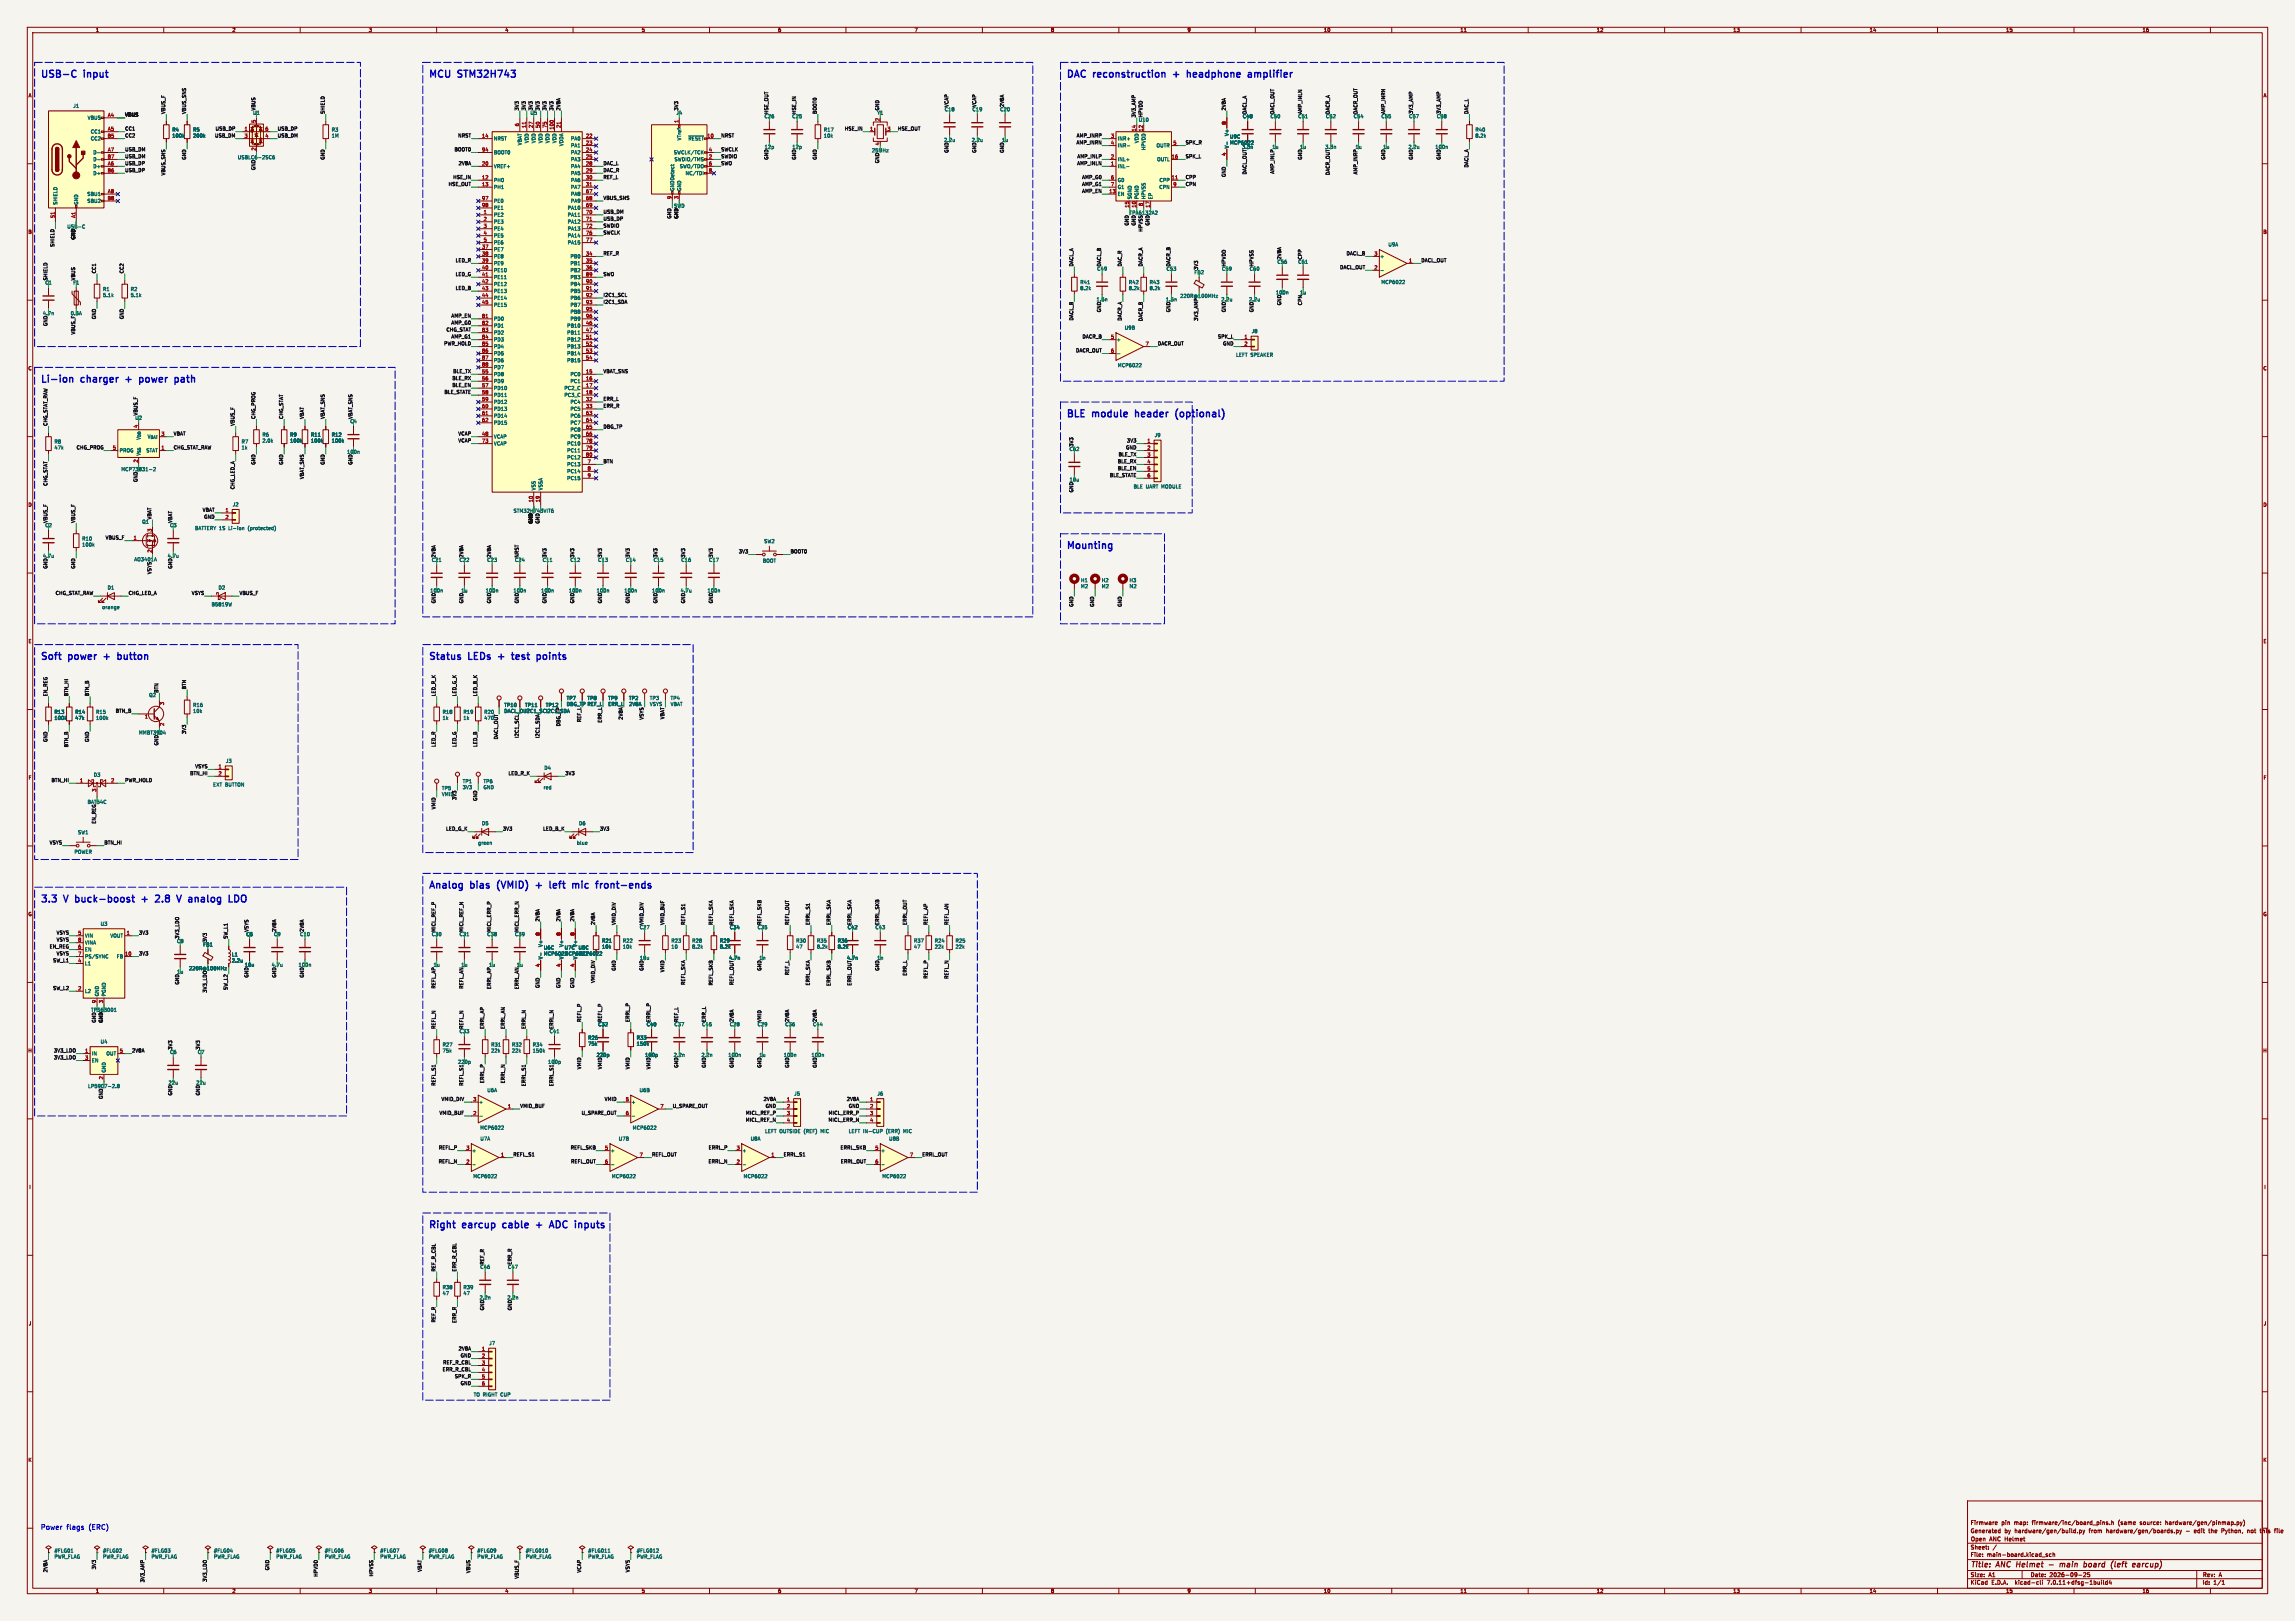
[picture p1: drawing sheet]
<svg xmlns="http://www.w3.org/2000/svg" width="841mm" height="594mm" viewBox="0 0 841 594" stroke-linecap="round" stroke-linejoin="round" font-family="sans-serif">
<defs><g id="words">
<g font-size="3.5" fill="#0000c2">
<text x="14.7" y="28.6">USB-C</text>
<text x="31" y="28.6">input</text>
<text x="156.9" y="28.6">MCU</text>
<text x="168" y="28.6">STM32H743</text>
<text x="390.6" y="28.6">DAC</text>
<text x="400.8" y="28.6">reconstruction</text>
<text x="431.1" y="28.6">+</text>
<text x="437.2" y="28.6">headphone</text>
<text x="460.6" y="28.6">amplifier</text>
<text x="14.7" y="140.4">Li-ion</text>
<text x="29.9" y="140.4">charger</text>
<text x="47.2" y="140.4">+</text>
<text x="53.3" y="140.4">power</text>
<text x="67.3" y="140.4">path</text>
<text x="390.6" y="153.1">BLE</text>
<text x="400.5" y="153.1">module</text>
<text x="417.2" y="153.1">header</text>
<text x="433" y="153.1">(optional)</text>
<text x="390.6" y="201.3">Mounting</text>
<text x="14.7" y="242">Soft</text>
<text x="25.3" y="242">power</text>
<text x="39.2" y="242">+</text>
<text x="45.3" y="242">button</text>
<text x="156.9" y="242">Status</text>
<text x="171.9" y="242">LEDs</text>
<text x="183.8" y="242">+</text>
<text x="189.9" y="242">test</text>
<text x="200" y="242">points</text>
<text x="156.9" y="325.8">Analog</text>
<text x="172.6" y="325.8">bias</text>
<text x="183.4" y="325.8">(VMID)</text>
<text x="198.6" y="325.8">+</text>
<text x="204.7" y="325.8">left</text>
<text x="214" y="325.8">mic</text>
<text x="223.8" y="325.8">front-ends</text>
<text x="14.7" y="330.9">3.3</text>
<text x="23.7" y="330.9">V</text>
<text x="28.8" y="330.9">buck-boost</text>
<text x="54.2" y="330.9">+</text>
<text x="60.3" y="330.9">2.8</text>
<text x="69.2" y="330.9">V</text>
<text x="74.4" y="330.9">analog</text>
<text x="90.1" y="330.9">LDO</text>
<text x="156.9" y="450.2">Right</text>
<text x="169.7" y="450.2">earcup</text>
<text x="185.5" y="450.2">cable</text>
<text x="204.8" y="450.2">ADC</text>
<text x="215" y="450.2">inputs</text>
</g>
<g font-size="2.8" fill="#840000">
<text x="722" y="574.9">Title:</text>
<text x="731.7" y="574.9">ANC Helmet</text>
<text x="757.3" y="574.9">main</text>
<text x="766.9" y="574.9">board</text>
<text x="777.7" y="574.9">(left</text>
<text x="786.4" y="574.9">earcup)</text>
</g>
<g font-size="2.5" fill="#0000c2">
<text x="14.7" y="560.7">Power</text>
<text x="24.8" y="560.7">flags</text>
<text x="33.5" y="560.7">(ERC)</text>
</g>
<g font-size="2.1" fill="#840000">
<text x="722" y="562">Generated</text>
<text x="722" y="559">Firmware</text>
<text x="733.4" y="559">pin</text>
<text x="734.5" y="562">by</text>
<text x="738.1" y="559">map:</text>
<text x="738.3" y="562">hardware/gen/build.py</text>
<text x="744.8" y="559">firmware/inc/board_pins.h</text>
<text x="765.7" y="562">from</text>
<text x="772.1" y="562">hardware/gen/boards.py</text>
<text x="776.5" y="559">(same</text>
<text x="784.6" y="559">source:</text>
<text x="794.1" y="559">hardware/gen/pinmap.py)</text>
<text x="801.5" y="562">-</text>
<text x="804.7" y="562">edit</text>
<text x="810.2" y="562">the</text>
<text x="815" y="562">Python,</text>
<text x="824.6" y="562">not</text>
<text x="829.4" y="562">this</text>
<text x="834.9" y="562">file</text>
<text x="722" y="568">Sheet:</text>
<text x="722" y="565.2">Open</text>
<text x="729.3" y="565.2">ANC</text>
<text x="735.4" y="565.2">Helmet</text>
<text x="722" y="570.7">File:</text>
<text x="728.1" y="570.7">main-board.kicad_sch</text>
<text x="722" y="580.9">KiCad</text>
<text x="722" y="578.1">Size:</text>
<text x="728.7" y="578.1">A1</text>
<text x="729.7" y="580.9">E.D.A.</text>
<text x="738.6" y="580.9">kicad-cli</text>
<text x="744" y="578.1">Date:</text>
<text x="750.5" y="580.9">7.0.11+dfsg-1build4</text>
<text x="751" y="578.1">2026-09-25</text>
<text x="807" y="578.3">Rev:</text>
<text x="807" y="580.9">Id:</text>
<text x="811.1" y="580.9">1/1</text>
<text x="813.4" y="578.3">A</text>
</g>
<g font-size="1.8" fill="#840000">
<text x="35" y="11.9">1</text>
<text x="85" y="11.9">2</text>
<text x="135" y="11.9">3</text>
<text x="185" y="11.9">4</text>
<text x="235" y="11.9">5</text>
<text x="285" y="11.9">6</text>
<text x="335" y="11.9">7</text>
<text x="385" y="11.9">8</text>
<text x="435" y="11.9">9</text>
<text x="485" y="11.9">10</text>
<text x="535" y="11.9">11</text>
<text x="585" y="11.9">12</text>
<text x="635" y="11.9">13</text>
<text x="685" y="11.9">14</text>
<text x="735" y="11.9">15</text>
<text x="785" y="11.9">16</text>
<text x="10.3" y="35.9">A</text>
<text x="829.3" y="35.9">A</text>
<text x="10.3" y="85.9">B</text>
<text x="829.2" y="85.9">B</text>
<text x="10.3" y="135.9">C</text>
<text x="829.2" y="135.9">C</text>
<text x="10.3" y="185.9">D</text>
<text x="829.2" y="185.9">D</text>
<text x="10.3" y="235.9">E</text>
<text x="829.3" y="235.9">E</text>
<text x="10.3" y="285.9">F</text>
<text x="829.3" y="285.9">F</text>
<text x="10.3" y="335.9">G</text>
<text x="829.2" y="335.9">G</text>
<text x="10.2" y="385.9">H</text>
<text x="829.2" y="385.9">H</text>
<text x="10.6" y="435.9">I</text>
<text x="829.6" y="435.9">I</text>
<text x="10.4" y="485.9">J</text>
<text x="829.4" y="485.9">J</text>
<text x="10.3" y="535.9">K</text>
<text x="829.2" y="535.9">K</text>
<text x="35" y="583.9">1</text>
<text x="85" y="583.9">2</text>
<text x="135" y="583.9">3</text>
<text x="185" y="583.9">4</text>
<text x="235" y="583.9">5</text>
<text x="285" y="583.9">6</text>
<text x="335" y="583.9">7</text>
<text x="385" y="583.9">8</text>
<text x="435" y="583.9">9</text>
<text x="485" y="583.9">10</text>
<text x="535" y="583.9">11</text>
<text x="585" y="583.9">12</text>
<text x="635" y="583.9">13</text>
<text x="685" y="583.9">14</text>
<text x="735" y="583.9">15</text>
<text x="785" y="583.9">16</text>
</g>
<g font-size="1.8" fill="#006464">
<text x="26.7" y="39.7">J1</text>
<text x="346" y="41">C18</text>
<text x="356.2" y="41">C19</text>
<text x="366.4" y="41">C20</text>
<text x="32" y="44">VBUS</text>
<text x="92.6" y="42.2">U1</text>
<text x="194.2" y="42.2">U5</text>
<text x="247.7" y="42.2">J4</text>
<text x="280" y="43.5">C26</text>
<text x="290.2" y="43.5">C25</text>
<text x="321.3" y="42.2">Y1</text>
<text x="417.1" y="44.8">U10</text>
<text x="455.3" y="43.5">C48</text>
<text x="465.4" y="43.5">C50</text>
<text x="475.6" y="43.5">C51</text>
<text x="485.7" y="43.5">C52</text>
<text x="495.9" y="43.5">C54</text>
<text x="506.1" y="43.5">C55</text>
<text x="516.2" y="43.5">C57</text>
<text x="526.4" y="43.5">C58</text>
<text x="33.1" y="49.1">CC1</text>
<text x="33.1" y="51.7">CC2</text>
<text x="63" y="48.4">R4</text>
<text x="63" y="50.6">100k</text>
<text x="70.6" y="48.4">R5</text>
<text x="70.6" y="50.6">200k</text>
<text x="121.4" y="48.4">R3</text>
<text x="121.4" y="50.6">1M</text>
<text x="180.8" y="51.7">NRST</text>
<text x="191.4" y="53.4" transform="rotate(-90 191.4 53.4)">VBAT</text>
<text x="193.9" y="52.6" transform="rotate(-90 193.9 52.6)">VDD</text>
<text x="196.4" y="52.6" transform="rotate(-90 196.4 52.6)">VDD</text>
<text x="199" y="52.6" transform="rotate(-90 199 52.6)">VDD</text>
<text x="201.5" y="52.6" transform="rotate(-90 201.5 52.6)">VDD</text>
<text x="204.1" y="52.6" transform="rotate(-90 204.1 52.6)">VDD</text>
<text x="206.6" y="53.7" transform="rotate(-90 206.6 53.7)">VDDA</text>
<text x="209.1" y="51.7">PA0</text>
<text x="249.8" y="51.6" transform="rotate(-90 249.8 51.6)">VTref</text>
<text x="252.1" y="51.7">~{RESET}</text>
<text x="301.7" y="48.4">R17</text>
<text x="301.7" y="50.6">10k</text>
<text x="409.4" y="51.7">INR+</text>
<text x="417.4" y="52.6" transform="rotate(-90 417.4 52.6)">VDD</text>
<text x="450.4" y="50" transform="rotate(-90 450.4 50)">V+</text>
<text x="450.6" y="51">U9C</text>
<text x="450.6" y="53.2">MCP6022</text>
<text x="540.5" y="48.4">R40</text>
<text x="540.5" y="50.6">8.2k</text>
<text x="34" y="56.7">D-</text>
<text x="34" y="59.3">D-</text>
<text x="87" y="58.5">USBLC6-2SC6</text>
<text x="180.8" y="56.7">BOOT0</text>
<text x="209.1" y="54.2">PA1</text>
<text x="209.1" y="56.7">PA2</text>
<text x="209.1" y="59.3">PA3</text>
<text x="246.8" y="56.7">SWCLK/TCK</text>
<text x="247" y="59.3">SWDIO/TMS</text>
<text x="319.4" y="56">25MHz</text>
<text x="409.4" y="59.3">INL+</text>
<text x="409.4" y="54.2">INR-</text>
<text x="420" y="55.2" transform="rotate(-90 420 55.2)">HPVDD</text>
<text x="423.6" y="54.2">OUTR</text>
<text x="423.9" y="59.3">OUTL</text>
<text x="450.4" y="54.5" transform="rotate(-90 450.4 54.5)">V-</text>
<text x="455" y="54.7">3.3n</text>
<text x="34" y="61.8">D+</text>
<text x="34" y="64.4">D+</text>
<text x="180.8" y="61.8">VREF+</text>
<text x="209.1" y="61.8">PA4</text>
<text x="209.1" y="64.4">PA5</text>
<text x="249" y="61.8">SWO/TDO</text>
<text x="251.1" y="64.4">NC/TDI</text>
<text x="409.4" y="61.8">INL-</text>
<text x="31.9" y="72">SBU1</text>
<text x="180.8" y="66.9">PH0</text>
<text x="180.8" y="69.4">PH1</text>
<text x="209.1" y="66.9">PA6</text>
<text x="209.1" y="69.4">PA7</text>
<text x="209.1" y="72">PA8</text>
<text x="247.2" y="70.1" transform="rotate(-90 247.2 70.1)">GNDDetect</text>
<text x="249.8" y="70.1" transform="rotate(-90 249.8 70.1)">GND</text>
<text x="409.4" y="72">EN</text>
<text x="409.4" y="66.9">G0</text>
<text x="409.4" y="69.4">G1</text>
<text x="424.7" y="69.4">CPN</text>
<text x="424.7" y="66.9">CPP</text>
<text x="21.2" y="75.2" transform="rotate(-90 21.2 75.2)">SHIELD</text>
<text x="28.8" y="75.2" transform="rotate(-90 28.8 75.2)">GND</text>
<text x="31.9" y="74.5">SBU2</text>
<text x="180.8" y="74.5">PE0</text>
<text x="180.8" y="77.1">PE1</text>
<text x="207.9" y="77.1">PA10</text>
<text x="209.1" y="74.5">PA9</text>
<text x="246.9" y="76.3">SWD</text>
<text x="414.9" y="73.2" transform="rotate(-90 414.9 73.2)">SGND</text>
<text x="417.4" y="73.2" transform="rotate(-90 417.4 73.2)">PGND</text>
<text x="420" y="73.2" transform="rotate(-90 420 73.2)">HPVSS</text>
<text x="422.5" y="73.2" transform="rotate(-90 422.5 73.2)">EP</text>
<text x="24.5" y="83.9">USB-C</text>
<text x="180.8" y="79.6">PE2</text>
<text x="180.8" y="82.1">PE3</text>
<text x="207.9" y="79.6">PA11</text>
<text x="207.9" y="82.1">PA12</text>
<text x="413.8" y="78.9">TPA6132A2</text>
<text x="180.8" y="84.7">PE4</text>
<text x="180.8" y="87.2">PE5</text>
<text x="180.8" y="89.8">PE6</text>
<text x="207.9" y="84.7">PA13</text>
<text x="207.9" y="87.2">PA14</text>
<text x="207.9" y="89.8">PA15</text>
<text x="180.8" y="92.3">PE7</text>
<text x="180.8" y="94.8">PE8</text>
<text x="208.9" y="94.8">PB0</text>
<text x="505.6" y="94.8">+</text>
<text x="508.6" y="90.5">U9A</text>
<text x="180.8" y="97.4">PE9</text>
<text x="180.8" y="99.9">PE10</text>
<text x="208.9" y="97.4">PB1</text>
<text x="208.9" y="99.9">PB2</text>
<text x="401.9" y="99.4">C49</text>
<text x="427.3" y="99.4">C53</text>
<text x="437.5" y="100.7">FB2</text>
<text x="447.6" y="99.4">C59</text>
<text x="457.8" y="99.4">C60</text>
<text x="468" y="96.9">C56</text>
<text x="475.6" y="96.9">C61</text>
<text x="16.4" y="104.5">C1</text>
<text x="26.7" y="104.5">F1</text>
<text x="37.6" y="106.8">R1</text>
<text x="47.7" y="106.8">R2</text>
<text x="180.8" y="102.5">PE11</text>
<text x="180.8" y="105">PE12</text>
<text x="180.8" y="107.5">PE13</text>
<text x="208.9" y="102.5">PB3</text>
<text x="208.9" y="105">PB4</text>
<text x="208.9" y="107.5">PB5</text>
<text x="395.7" y="104.3">R41</text>
<text x="395.7" y="106.5">8.2k</text>
<text x="413.5" y="104.3">R42</text>
<text x="413.5" y="106.5">8.2k</text>
<text x="421.1" y="104.3">R43</text>
<text x="421.1" y="106.5">8.2k</text>
<text x="506" y="104.3">MCP6022</text>
<text x="37.6" y="109">5.1k</text>
<text x="47.7" y="109">5.1k</text>
<text x="180.8" y="110.1">PE14</text>
<text x="180.8" y="112.6">PE15</text>
<text x="208.9" y="110.1">PB6</text>
<text x="208.9" y="112.6">PB7</text>
<text x="432.3" y="109.3">220R@100MHz</text>
<text x="476.2" y="108.1">1u</text>
<text x="25.8" y="115.7">0.5A</text>
<text x="180.8" y="117.7">PD0</text>
<text x="208.9" y="115.2">PB8</text>
<text x="208.9" y="117.7">PB9</text>
<text x="180.8" y="120.2">PD1</text>
<text x="180.8" y="122.8">PD2</text>
<text x="180.8" y="125.3">PD3</text>
<text x="207.7" y="120.2">PB10</text>
<text x="207.7" y="122.8">PB11</text>
<text x="207.7" y="125.3">PB12</text>
<text x="409.1" y="125.3">+</text>
<text x="412" y="121">U9B</text>
<text x="458.5" y="122.3">J8</text>
<text x="180.8" y="127.9">PD4</text>
<text x="180.8" y="130.4">PD5</text>
<text x="207.7" y="127.9">PB13</text>
<text x="207.7" y="130.4">PB14</text>
<text x="452.8" y="130.9">LEFT SPEAKER</text>
<text x="180.8" y="132.9">PD6</text>
<text x="180.8" y="135.5">PD7</text>
<text x="207.7" y="132.9">PB15</text>
<text x="409.5" y="134.7">MCP6022</text>
<text x="180.8" y="138">PD8</text>
<text x="180.8" y="140.6">PD9</text>
<text x="180.8" y="143.1">PD10</text>
<text x="206.7" y="143.1">PC2_C</text>
<text x="208.9" y="138">PC0</text>
<text x="208.9" y="140.6">PC1</text>
<text x="180.8" y="145.6">PD11</text>
<text x="180.8" y="148.2">PD12</text>
<text x="206.7" y="145.6">PC3_C</text>
<text x="208.9" y="148.2">PC4</text>
<text x="49.4" y="154">U2</text>
<text x="128.2" y="155.3">C4</text>
<text x="180.8" y="150.7">PD13</text>
<text x="180.8" y="153.3">PD14</text>
<text x="180.8" y="155.8">PD15</text>
<text x="208.9" y="150.7">PC5</text>
<text x="208.9" y="153.3">PC6</text>
<text x="208.9" y="155.8">PC7</text>
<text x="53.9" y="160.9">V_{BAT}</text>
<text x="96" y="160.2">R6</text>
<text x="106.2" y="160.2">R9</text>
<text x="113.8" y="160.2">R11</text>
<text x="121.4" y="160.2">R12</text>
<text x="180.8" y="160.9">VCAP</text>
<text x="208.9" y="158.3">PC8</text>
<text x="208.9" y="160.9">PC9</text>
<text x="423" y="160.4">J9</text>
<text x="19.8" y="162.7">R8</text>
<text x="19.8" y="164.9">47k</text>
<text x="43.7" y="166">PROG</text>
<text x="51.7" y="167.1" transform="rotate(-90 51.7 167.1)">V_{SS}V_{DD}</text>
<text x="53.5" y="166">STAT</text>
<text x="88.4" y="162.7">R7</text>
<text x="88.4" y="164.9">1k</text>
<text x="96" y="162.4">2.0k</text>
<text x="106.2" y="162.4">100k</text>
<text x="113.8" y="162.4">100k</text>
<text x="121.4" y="162.4">100k</text>
<text x="180.8" y="163.4">VCAP</text>
<text x="207.7" y="163.4">PC10</text>
<text x="207.7" y="166">PC11</text>
<text x="391.8" y="165.4">C62</text>
<text x="44.3" y="172.8">MCP73831-2</text>
<text x="207.7" y="171">PC13</text>
<text x="207.7" y="173.6">PC14</text>
<text x="207.7" y="168.5">PC12</text>
<text x="196.4" y="179.8" transform="rotate(-90 196.4 179.8)">VSS</text>
<text x="199" y="179.8" transform="rotate(-90 199 179.8)">VSSA</text>
<text x="207.7" y="176.1">PC15</text>
<text x="415.3" y="179.2">BLE</text>
<text x="419.9" y="179.2">UART MODULE</text>
<text x="85.2" y="185.8">J2</text>
<text x="188" y="188.1">STM32H743VIT6</text>
<text x="16.4" y="193.4">C2</text>
<text x="52" y="192.1">Q1</text>
<text x="62.2" y="193.4">C3</text>
<text x="71.3" y="194.4">BATTERY 1S</text>
<text x="83.9" y="194.4">Li-ion</text>
<text x="91.2" y="194.4">(protected)</text>
<text x="30" y="198.3">R10</text>
<text x="30" y="200.5">100k</text>
<text x="279.9" y="199.2">SW2</text>
<text x="49.1" y="205.9">AO3401A</text>
<text x="158.1" y="206.1">C21</text>
<text x="168.2" y="206.1">C22</text>
<text x="178.4" y="206.1">C23</text>
<text x="188.6" y="206.1">C24</text>
<text x="198.7" y="206.1">C11</text>
<text x="208.9" y="206.1">C12</text>
<text x="219" y="206.1">C13</text>
<text x="229.2" y="206.1">C14</text>
<text x="239.4" y="206.1">C15</text>
<text x="249.5" y="206.1">C16</text>
<text x="259.7" y="206.1">C17</text>
<text x="279.4" y="206.4">BOOT</text>
<text x="396" y="213.5">H1</text>
<text x="396" y="215.7">M2</text>
<text x="403.6" y="213.5">H2</text>
<text x="403.6" y="215.7">M2</text>
<text x="413.8" y="213.5">H3</text>
<text x="413.8" y="215.7">M2</text>
<text x="39.3" y="216.2">D1</text>
<text x="79.9" y="216.2">D2</text>
<text x="37.3" y="223.4">orange</text>
<text x="77.4" y="222.4">B5819W</text>
<text x="54.5" y="255.6">Q2</text>
<text x="207.5" y="256.7">TP7</text>
<text x="215.1" y="256.7">TP8</text>
<text x="222.7" y="256.7">TP9</text>
<text x="230.4" y="256.7">TP2</text>
<text x="238" y="256.7">TP3</text>
<text x="245.6" y="256.7">TP4</text>
<text x="19.8" y="261.8">R13</text>
<text x="19.8" y="264">100k</text>
<text x="27.4" y="264">47k</text>
<text x="27.4" y="261.8">R14</text>
<text x="35" y="261.8">R15</text>
<text x="35" y="264">100k</text>
<text x="70.6" y="261.4">10k</text>
<text x="70.6" y="259.2">R16</text>
<text x="162" y="261.8">R18</text>
<text x="162" y="264">1k</text>
<text x="169.7" y="261.8">R19</text>
<text x="169.7" y="264">1k</text>
<text x="177.3" y="264">470</text>
<text x="177.3" y="261.8">R20</text>
<text x="184.6" y="259.2">TP10</text>
<text x="184.6" y="261.4">DACL_OUT</text>
<text x="192.3" y="259.2">TP11</text>
<text x="192.3" y="261.4">I2C1_SCLI2C1_SDA</text>
<text x="199.9" y="259.2">TP12</text>
<text x="207.5" y="258.9">DBG_TP REF_L</text>
<text x="222.7" y="258.9">ERR_L</text>
<text x="230.4" y="258.9">2V8A</text>
<text x="238" y="258.9">VSYS</text>
<text x="245.6" y="258.9">VBAT</text>
<text x="50.8" y="269.4">MMBT3904</text>
<text x="205.4" y="266.3" transform="rotate(-90 205.4 266.3)">DBG_TP</text>
<text x="213" y="264.8" transform="rotate(-90 213 264.8)">REF_L</text>
<text x="82.6" y="279.7">J3</text>
<text x="34.2" y="284.8">D3</text>
<text x="169.4" y="287.2">TP1</text>
<text x="177" y="287.2">TP6</text>
<text x="199.3" y="282.3">D4</text>
<text x="78" y="288.4">EXT BUTTON</text>
<text x="161.8" y="289.7">TP5</text>
<text x="161.8" y="291.9">VMID</text>
<text x="169.4" y="289.4">3V3</text>
<text x="177" y="289.4">GND</text>
<text x="199" y="289.4">red</text>
<text x="28.4" y="305.9">SW1</text>
<text x="176.5" y="302.6">D5</text>
<text x="212" y="302.6">D6</text>
<text x="175.1" y="309.8">green</text>
<text x="211.2" y="309.8">blue</text>
<text x="27.1" y="313.1">POWER</text>
<text x="36.7" y="339.4">U3</text>
<text x="234.3" y="340.7">C27</text>
<text x="267.3" y="340.7">C34</text>
<text x="277.5" y="340.7">C35</text>
<text x="310.5" y="340.7">C42</text>
<text x="320.6" y="340.7">C43</text>
<text x="31" y="343.8">VIN</text>
<text x="31" y="346.3">VINA</text>
<text x="40.3" y="343.8">VOUT</text>
<text x="64.7" y="345.8">C8</text>
<text x="74.3" y="347">FB1</text>
<text x="90.1" y="343.2">C5</text>
<text x="100.3" y="343.2">C9</text>
<text x="109.8" y="343.2">C10</text>
<text x="158.1" y="343.2">C30</text>
<text x="168.2" y="343.2">C31</text>
<text x="178.4" y="343.2">C38</text>
<text x="188.6" y="343.2">C39</text>
<text x="199" y="347.2" transform="rotate(-90 199 347.2)">V+</text>
<text x="206.6" y="347.2" transform="rotate(-90 206.6 347.2)">V+</text>
<text x="211.7" y="347.2" transform="rotate(-90 211.7 347.2)">V+</text>
<text x="220.5" y="347.8">10k</text>
<text x="220.5" y="345.6">R21</text>
<text x="228.1" y="347.8">10k</text>
<text x="228.1" y="345.6">R22</text>
<text x="245.9" y="345.6">R23</text>
<text x="245.9" y="347.8">10</text>
<text x="253.5" y="347.8">8.2k</text>
<text x="253.5" y="345.6">R28</text>
<text x="263.6" y="345.6">R29</text>
<text x="263.6" y="347.8">8.2k</text>
<text x="291.6" y="345.6">R30</text>
<text x="291.6" y="347.8">47</text>
<text x="299.2" y="345.6">R35</text>
<text x="299.2" y="347.8">8.2k</text>
<text x="306.8" y="345.6">R36</text>
<text x="306.8" y="347.8">8.2k</text>
<text x="334.8" y="345.6">R37</text>
<text x="334.8" y="347.8">47</text>
<text x="342.4" y="345.6">R24</text>
<text x="342.4" y="347.8">22k</text>
<text x="350" y="345.6">R25</text>
<text x="350" y="347.8">22k</text>
<text x="31" y="353.9">L1</text>
<text x="31" y="348.8">EN</text>
<text x="31" y="351.4">PS/SYNC</text>
<text x="42.7" y="351.4">FB</text>
<text x="84.8" y="350.7">L1</text>
<text x="84.8" y="352.9">2.2u</text>
<text x="199" y="351.7" transform="rotate(-90 199 351.7)">V-</text>
<text x="199.1" y="348.1">U6C</text>
<text x="199.1" y="350.3">MCP6022MCP6022</text>
<text x="206.6" y="351.7" transform="rotate(-90 206.6 351.7)">V-</text>
<text x="206.7" y="348.1">U7C</text>
<text x="211.7" y="351.7" transform="rotate(-90 211.7 351.7)">V-</text>
<text x="211.8" y="348.1">U8C</text>
<text x="211.8" y="350.3">MCP6022</text>
<text x="267.1" y="351.9">4.7n</text>
<text x="310.2" y="351.9">4.7n</text>
<text x="69.1" y="355.7">220R@100MHz</text>
<text x="89.6" y="354.5">10u</text>
<text x="168.9" y="354.5">1u</text>
<text x="189.2" y="354.5">1u</text>
<text x="31" y="364.1">L2</text>
<text x="36.4" y="365.3" transform="rotate(-90 36.4 365.3)">GND</text>
<text x="39" y="365.3" transform="rotate(-90 39 365.3)">PGND</text>
<text x="33.3" y="371">TPS63001</text>
<text x="219" y="376.3">C32</text>
<text x="236.8" y="376.3">C40</text>
<text x="247" y="376.3">C37</text>
<text x="257.1" y="376.3">C45</text>
<text x="267.3" y="376.3">C28</text>
<text x="277.5" y="376.3">C29</text>
<text x="287.6" y="376.3">C36</text>
<text x="297.8" y="376.3">C44</text>
<text x="36.7" y="382.6">U4</text>
<text x="162" y="383.7">R27</text>
<text x="168.2" y="378.8">C33</text>
<text x="179.8" y="383.7">R31</text>
<text x="187.4" y="383.7">R32</text>
<text x="195.1" y="383.7">R34</text>
<text x="201.3" y="378.8">C41</text>
<text x="215.4" y="383.4">75k</text>
<text x="215.4" y="381.2">R26</text>
<text x="233.2" y="381.2">R33</text>
<text x="233.2" y="383.4">150k</text>
<text x="33.5" y="386.9">IN</text>
<text x="33.5" y="389.5">EN</text>
<text x="38.8" y="386.9">OUT</text>
<text x="62.2" y="386.4">C6</text>
<text x="72.3" y="386.4">C7</text>
<text x="162" y="385.9">75k</text>
<text x="179.8" y="385.9">22k</text>
<text x="187.4" y="385.9">22k</text>
<text x="195.1" y="385.9">150k</text>
<text x="218.5" y="387.5">220p</text>
<text x="236.3" y="387.5">100p</text>
<text x="39" y="393.2" transform="rotate(-90 39 393.2)">GND</text>
<text x="220.6" y="392" transform="rotate(-90 220.6 392)">VMID</text>
<text x="238.4" y="392" transform="rotate(-90 238.4 392)">VMID</text>
<text x="32.1" y="398.9">LP5907-2.8</text>
<text x="178.4" y="400.4">U6A</text>
<text x="234.2" y="400.4">U6B</text>
<text x="290.9" y="401.7">J5</text>
<text x="321.4" y="401.7">J6</text>
<text x="175.4" y="404.7">+</text>
<text x="231.3" y="404.7">+</text>
<text x="175.8" y="414.1">MCP6022</text>
<text x="175.9" y="418.2">U7A</text>
<text x="226.6" y="418.2">U7B</text>
<text x="231.7" y="414.1">MCP6022</text>
<text x="274.9" y="418.2">U8A</text>
<text x="280.2" y="415.4">LEFT OUTSIDE (REF)</text>
<text x="301" y="415.4">MIC</text>
<text x="310.9" y="415.4">LEFT IN-CUP</text>
<text x="324.8" y="415.4">(ERR)</text>
<text x="325.7" y="418.2">U8B</text>
<text x="331.4" y="415.4">MIC</text>
<text x="172.8" y="422.5">+</text>
<text x="223.6" y="422.5">+</text>
<text x="271.9" y="422.5">+</text>
<text x="322.7" y="422.5">+</text>
<text x="173.3" y="431.9">MCP6022</text>
<text x="224.1" y="431.9">MCP6022</text>
<text x="272.3" y="431.9">MCP6022</text>
<text x="323.1" y="431.9">MCP6022</text>
<text x="175.9" y="465.2">C46</text>
<text x="186" y="465.2">C47</text>
<text x="162" y="472.6">R38</text>
<text x="169.7" y="472.6">R39</text>
<text x="162" y="474.8">47</text>
<text x="169.7" y="474.8">47</text>
<text x="179.1" y="493.1">J7</text>
<text x="173.5" y="511.9">TO RIGHT CUP</text>
<text x="19.8" y="569.1">#FLG01</text>
<text x="37.6" y="569.1">#FLG02</text>
<text x="55.4" y="569.1">#FLG03</text>
<text x="78.2" y="569.1">#FLG04</text>
<text x="101.1" y="569.1">#FLG05</text>
<text x="118.9" y="569.1">#FLG06</text>
<text x="139.2" y="569.1">#FLG07</text>
<text x="157" y="569.1">#FLG08</text>
<text x="174.7" y="569.1">#FLG09</text>
<text x="192.5" y="569.1">#FLG010</text>
<text x="215.4" y="569.1">#FLG011</text>
<text x="233.2" y="569.1">#FLG012</text>
<text x="19.8" y="571.3">PWR_FLAG</text>
<text x="37.6" y="571.3">PWR_FLAG</text>
<text x="55.4" y="571.3">PWR_FLAG</text>
<text x="78.2" y="571.3">PWR_FLAG</text>
<text x="101.1" y="571.3">PWR_FLAG</text>
<text x="118.9" y="571.3">PWR_FLAG</text>
<text x="139.2" y="571.3">PWR_FLAG</text>
<text x="157" y="571.3">PWR_FLAG</text>
<text x="174.7" y="571.3">PWR_FLAG</text>
<text x="192.5" y="571.3">PWR_FLAG</text>
<text x="215.4" y="571.3">PWR_FLAG</text>
<text x="233.2" y="571.3">PWR_FLAG</text>
</g>
<g font-size="1.8" fill="#0f0f0f">
<text x="60.6" y="41.9" transform="rotate(-90 60.6 41.9)">VBUS_F</text>
<text x="68.2" y="41.9" transform="rotate(-90 68.2 41.9)">VBUS_SNS</text>
<text x="93.6" y="40.6" transform="rotate(-90 93.6 40.6)">VBUS</text>
<text x="119" y="41.9" transform="rotate(-90 119 41.9)">SHIELD</text>
<text x="190.2" y="40.6" transform="rotate(-90 190.2 40.6)">3V3</text>
<text x="192.7" y="40.6" transform="rotate(-90 192.7 40.6)">3V3</text>
<text x="195.2" y="40.6" transform="rotate(-90 195.2 40.6)">3V3</text>
<text x="197.8" y="40.6" transform="rotate(-90 197.8 40.6)">3V3</text>
<text x="200.3" y="40.6" transform="rotate(-90 200.3 40.6)">3V3</text>
<text x="202.9" y="40.6" transform="rotate(-90 202.9 40.6)">3V3</text>
<text x="205.4" y="40.6" transform="rotate(-90 205.4 40.6)">2V8A</text>
<text x="248.6" y="40.6" transform="rotate(-90 248.6 40.6)">3V3</text>
<text x="281.6" y="41.9" transform="rotate(-90 281.6 41.9)">HSE_OUT</text>
<text x="291.7" y="41.9" transform="rotate(-90 291.7 41.9)">HSE_IN</text>
<text x="299.4" y="41.9" transform="rotate(-90 299.4 41.9)">BOOT0</text>
<text x="322.2" y="40.6" transform="rotate(-90 322.2 40.6)">GND</text>
<text x="347.6" y="39.4" transform="rotate(-90 347.6 39.4)">VCAP</text>
<text x="357.8" y="39.4" transform="rotate(-90 357.8 39.4)">VCAP</text>
<text x="367.9" y="39.4" transform="rotate(-90 367.9 39.4)">2V8A</text>
<text x="449.2" y="40.6" transform="rotate(-90 449.2 40.6)">2V8A</text>
<text x="456.8" y="41.9" transform="rotate(-90 456.8 41.9)">DACL_A</text>
<text x="467" y="41.9" transform="rotate(-90 467 41.9)">DACL_OUT</text>
<text x="477.2" y="41.9" transform="rotate(-90 477.2 41.9)">AMP_INLN</text>
<text x="487.3" y="41.9" transform="rotate(-90 487.3 41.9)">DACR_A</text>
<text x="497.5" y="41.9" transform="rotate(-90 497.5 41.9)">DACR_OUT</text>
<text x="507.6" y="41.9" transform="rotate(-90 507.6 41.9)">AMP_INRN</text>
<text x="517.8" y="41.9" transform="rotate(-90 517.8 41.9)">3V3_AMP</text>
<text x="528" y="41.9" transform="rotate(-90 528 41.9)">3V3_AMP</text>
<text x="538.1" y="41.9" transform="rotate(-90 538.1 41.9)">DAC_L</text>
<text x="45.7" y="47.9">CC1</text>
<text x="45.7" y="42.8">VBUS</text>
<text x="78.8" y="47.9">USB_DP</text>
<text x="101.6" y="47.9">USB_DP</text>
<text x="309.4" y="47.9">HSE_IN</text>
<text x="328.9" y="47.9">HSE_OUT</text>
<text x="416.2" y="43.2" transform="rotate(-90 416.2 43.2)">3V3_AMP</text>
<text x="418.7" y="43.2" transform="rotate(-90 418.7 43.2)">HPVDD</text>
<text x="45.7" y="50.4">CC2</text>
<text x="78.7" y="50.4">USB_DM</text>
<text x="101.6" y="50.4">USB_DM</text>
<text x="167.7" y="50.4">NRST</text>
<text x="264.2" y="50.4">NRST</text>
<text x="345.8" y="52.2">2.2u</text>
<text x="356" y="52.2">2.2u</text>
<text x="367" y="52.2">1u</text>
<text x="394.3" y="53">AMP_INRN</text>
<text x="394.4" y="50.4">AMP_INRP</text>
<text x="434.3" y="53">SPK_R</text>
<text x="45.7" y="55.5">USB_DM</text>
<text x="45.7" y="58.1">USB_DM</text>
<text x="68.2" y="58.7" transform="rotate(-90 68.2 58.7)">GND</text>
<text x="119" y="58.7" transform="rotate(-90 119 58.7)">GND</text>
<text x="166.4" y="55.5">BOOT0</text>
<text x="264.2" y="55.5">SWCLK</text>
<text x="264.2" y="58.1">SWDIO</text>
<text x="280.1" y="54.7">12p</text>
<text x="281.6" y="58.7" transform="rotate(-90 281.6 58.7)">GND</text>
<text x="290.2" y="54.7">12p</text>
<text x="291.7" y="58.7" transform="rotate(-90 291.7 58.7)">GND</text>
<text x="299.4" y="58.7" transform="rotate(-90 299.4 58.7)">GND</text>
<text x="322.2" y="60" transform="rotate(-90 322.2 60)">GND</text>
<text x="347.6" y="56.1" transform="rotate(-90 347.6 56.1)">GND</text>
<text x="357.8" y="56.1" transform="rotate(-90 357.8 56.1)">GND</text>
<text x="367.9" y="56.1" transform="rotate(-90 367.9 56.1)">GND</text>
<text x="394.6" y="58.1">AMP_INLP</text>
<text x="434.3" y="58.1">SPK_L</text>
<text x="466.1" y="54.7">1u</text>
<text x="476.2" y="54.7">1u</text>
<text x="477.2" y="58.7" transform="rotate(-90 477.2 58.7)">GND</text>
<text x="485.5" y="54.7">3.3n</text>
<text x="496.6" y="54.7">1u</text>
<text x="506.7" y="54.7">1u</text>
<text x="507.6" y="58.7" transform="rotate(-90 507.6 58.7)">GND</text>
<text x="516" y="54.7">2.2u</text>
<text x="517.8" y="58.7" transform="rotate(-90 517.8 58.7)">GND</text>
<text x="525.8" y="54.7">100n</text>
<text x="528" y="58.7" transform="rotate(-90 528 58.7)">GND</text>
<text x="45.7" y="63.1">USB_DP</text>
<text x="45.7" y="60.6">USB_DP</text>
<text x="60.6" y="64.4" transform="rotate(-90 60.6 64.4)">VBUS_SNS</text>
<text x="93.6" y="62.5" transform="rotate(-90 93.6 62.5)">GND</text>
<text x="165.9" y="65.7">HSE_IN</text>
<text x="167.9" y="60.6">2V8A</text>
<text x="221" y="65.7">REF_L</text>
<text x="221" y="63.1">DAC_R</text>
<text x="221" y="60.6">DAC_L</text>
<text x="264.2" y="60.6">SWO</text>
<text x="394.6" y="60.6">AMP_INLN</text>
<text x="396.4" y="65.7">AMP_G0</text>
<text x="434.3" y="65.7">CPP</text>
<text x="449.2" y="65" transform="rotate(-90 449.2 65)">GND</text>
<text x="456.8" y="64.1" transform="rotate(-90 456.8 64.1)">DACL_OUT</text>
<text x="467" y="63.8" transform="rotate(-90 467 63.8)">AMP_INLP</text>
<text x="487.3" y="64.3" transform="rotate(-90 487.3 64.3)">DACR_OUT</text>
<text x="497.5" y="64.1" transform="rotate(-90 497.5 64.1)">AMP_INRP</text>
<text x="538.1" y="61.5" transform="rotate(-90 538.1 61.5)">DACL_A</text>
<text x="164.2" y="68.2">HSE_OUT</text>
<text x="396.4" y="70.8">AMP_EN</text>
<text x="396.4" y="68.2">AMP_G1</text>
<text x="434.3" y="68.2">CPN</text>
<text x="221" y="73.3">VBUS_SNS</text>
<text x="221" y="80.9">USB_DP</text>
<text x="221" y="78.4">USB_DM</text>
<text x="221" y="83.5">SWDIO</text>
<text x="246" y="80.3" transform="rotate(-90 246 80.3)">GND</text>
<text x="248.6" y="80.3" transform="rotate(-90 248.6 80.3)">GND</text>
<text x="413.7" y="82.8" transform="rotate(-90 413.7 82.8)">GND</text>
<text x="416.2" y="82.8" transform="rotate(-90 416.2 82.8)">GND</text>
<text x="421.3" y="82.8" transform="rotate(-90 421.3 82.8)">GND</text>
<text x="27.6" y="87.9" transform="rotate(-90 27.6 87.9)">GND</text>
<text x="221" y="86">SWCLK</text>
<text x="418.7" y="85.1" transform="rotate(-90 418.7 85.1)">HPVSS</text>
<text x="20" y="90.6" transform="rotate(-90 20 90.6)">SHIELD</text>
<text x="221" y="93.6">REF_R</text>
<text x="469.5" y="95.2" transform="rotate(-90 469.5 95.2)">2V8A</text>
<text x="477.2" y="95.2" transform="rotate(-90 477.2 95.2)">CPP</text>
<text x="493.3" y="93.6">DACL_B</text>
<text x="35.2" y="100.3" transform="rotate(-90 35.2 100.3)">CC1</text>
<text x="45.4" y="100.3" transform="rotate(-90 45.4 100.3)">CC2</text>
<text x="166.8" y="96.2">LED_R</text>
<text x="166.8" y="101.2">LED_G</text>
<text x="221" y="101.2">SWO</text>
<text x="393.3" y="97.8" transform="rotate(-90 393.3 97.8)">DACL_A</text>
<text x="403.5" y="97.8" transform="rotate(-90 403.5 97.8)">DACL_B</text>
<text x="411.1" y="97.8" transform="rotate(-90 411.1 97.8)">DAC_R</text>
<text x="418.7" y="97.8" transform="rotate(-90 418.7 97.8)">DACR_A</text>
<text x="428.9" y="97.8" transform="rotate(-90 428.9 97.8)">DACR_B</text>
<text x="439.1" y="99.1" transform="rotate(-90 439.1 99.1)">3V3</text>
<text x="449.2" y="97.8" transform="rotate(-90 449.2 97.8)">HPVDD</text>
<text x="459.4" y="97.8" transform="rotate(-90 459.4 97.8)">HPVSS</text>
<text x="490.9" y="98.7">DACL_OUT</text>
<text x="520.7" y="96.2">DACL_OUT</text>
<text x="17.4" y="102.9" transform="rotate(-90 17.4 102.9)">SHIELD</text>
<text x="27.6" y="102.9" transform="rotate(-90 27.6 102.9)">VBUS</text>
<text x="166.8" y="106.3">LED_B</text>
<text x="221" y="108.9">I2C1_SCL</text>
<text x="221" y="111.4">I2C1_SDA</text>
<text x="401.7" y="110.6">1.5n</text>
<text x="427.1" y="110.6">1.5n</text>
<text x="447.4" y="110.6">2.2u</text>
<text x="457.6" y="110.6">2.2u</text>
<text x="467.4" y="108.1">100n</text>
<text x="469.5" y="112" transform="rotate(-90 469.5 112)">GND</text>
<text x="477.2" y="112" transform="rotate(-90 477.2 112)">CPN</text>
<text x="15.6" y="115.7">4.7n</text>
<text x="17.4" y="119.6" transform="rotate(-90 17.4 119.6)">GND</text>
<text x="35.2" y="117.1" transform="rotate(-90 35.2 117.1)">GND</text>
<text x="45.4" y="117.1" transform="rotate(-90 45.4 117.1)">GND</text>
<text x="165.3" y="116.5">AMP_EN</text>
<text x="165.3" y="119">AMP_G0</text>
<text x="393.3" y="117.6" transform="rotate(-90 393.3 117.6)">DACL_B</text>
<text x="403.5" y="114.6" transform="rotate(-90 403.5 114.6)">GND</text>
<text x="411.1" y="117.6" transform="rotate(-90 411.1 117.6)">DACR_A</text>
<text x="418.7" y="117.8" transform="rotate(-90 418.7 117.8)">DACR_B</text>
<text x="428.9" y="114.6" transform="rotate(-90 428.9 114.6)">GND</text>
<text x="439.1" y="117.7" transform="rotate(-90 439.1 117.7)">3V3_AMP</text>
<text x="449.2" y="114.6" transform="rotate(-90 449.2 114.6)">GND</text>
<text x="459.4" y="114.6" transform="rotate(-90 459.4 114.6)">GND</text>
<text x="27.6" y="122.7" transform="rotate(-90 27.6 122.7)">VBUS_F</text>
<text x="163.4" y="121.6">CHG_STAT</text>
<text x="165.3" y="124.1">AMP_G1</text>
<text x="396.5" y="124.1">DACR_B</text>
<text x="446.2" y="124.1">SPK_L</text>
<text x="162.6" y="126.6">PWR_HOLD</text>
<text x="394.2" y="129.2">DACR_OUT</text>
<text x="424.2" y="126.6">DACR_OUT</text>
<text x="448" y="126.6">GND</text>
<text x="165.9" y="136.8">BLE_TX</text>
<text x="221" y="136.8">VBAT_SNS</text>
<text x="165.6" y="141.9">BLE_EN</text>
<text x="165.6" y="139.3">BLE_RX</text>
<text x="162.7" y="144.4">BLE_STATE</text>
<text x="221" y="147">ERR_L</text>
<text x="221" y="149.5">ERR_R</text>
<text x="50.5" y="152.4" transform="rotate(-90 50.5 152.4)">VBUS_F</text>
<text x="93.6" y="153.7" transform="rotate(-90 93.6 153.7)">CHG_PROG</text>
<text x="103.8" y="153.7" transform="rotate(-90 103.8 153.7)">CHG_STAT</text>
<text x="111.4" y="153.7" transform="rotate(-90 111.4 153.7)">VBAT</text>
<text x="119" y="153.7" transform="rotate(-90 119 153.7)">VBAT_SNS</text>
<text x="129.2" y="153.7" transform="rotate(-90 129.2 153.7)">VBAT_SNS</text>
<text x="17.4" y="156.2" transform="rotate(-90 17.4 156.2)">CHG_STAT_RAW</text>
<text x="63.5" y="159.7">VBAT</text>
<text x="86" y="156.2" transform="rotate(-90 86 156.2)">VBUS_F</text>
<text x="167.8" y="159.7">VCAP</text>
<text x="221" y="157.1">DBG_TP</text>
<text x="27.9" y="164.7">CHG_PROG</text>
<text x="63.5" y="164.7">CHG_STAT_RAW</text>
<text x="127" y="166.5">100n</text>
<text x="167.8" y="162.2">VCAP</text>
<text x="393.3" y="163.8" transform="rotate(-90 393.3 163.8)">3V3</text>
<text x="409.8" y="167.3">BLE_TX</text>
<text x="412.5" y="164.7">GND</text>
<text x="412.8" y="162.2">3V3</text>
<text x="93.6" y="170.4" transform="rotate(-90 93.6 170.4)">GND</text>
<text x="103.8" y="170.4" transform="rotate(-90 103.8 170.4)">GND</text>
<text x="119" y="170.4" transform="rotate(-90 119 170.4)">GND</text>
<text x="129.2" y="170.4" transform="rotate(-90 129.2 170.4)">GND</text>
<text x="221" y="169.8">BTN</text>
<text x="409.5" y="169.8">BLE_RX</text>
<text x="409.5" y="172.4">BLE_EN</text>
<text x="17.4" y="178.2" transform="rotate(-90 17.4 178.2)">CHG_STAT</text>
<text x="50.5" y="176.8" transform="rotate(-90 50.5 176.8)">GND</text>
<text x="86" y="179.5" transform="rotate(-90 86 179.5)">CHG_LED_A</text>
<text x="111.4" y="175.7" transform="rotate(-90 111.4 175.7)">VBAT_SNS</text>
<text x="391.8" y="176.7">10u</text>
<text x="406.6" y="174.9">BLE_STATE</text>
<text x="393.3" y="180.6" transform="rotate(-90 393.3 180.6)">GND</text>
<text x="17.4" y="191.8" transform="rotate(-90 17.4 191.8)">VBUS_F</text>
<text x="27.6" y="191.8" transform="rotate(-90 27.6 191.8)">VBUS_F</text>
<text x="55.5" y="190.5" transform="rotate(-90 55.5 190.5)">VBAT</text>
<text x="63.2" y="191.8" transform="rotate(-90 63.2 191.8)">VBAT</text>
<text x="74.1" y="187.6">VBAT</text>
<text x="74.7" y="190.1">GND</text>
<text x="38.6" y="197.8">VBUS_F</text>
<text x="195.2" y="192" transform="rotate(-90 195.2 192)">GND</text>
<text x="197.8" y="192" transform="rotate(-90 197.8 192)">GND</text>
<text x="270.6" y="202.8">3V3</text>
<text x="289.6" y="202.8">BOOT0</text>
<text x="15.6" y="204.6">4.7u</text>
<text x="17.4" y="208.5" transform="rotate(-90 17.4 208.5)">GND</text>
<text x="27.6" y="208.5" transform="rotate(-90 27.6 208.5)">GND</text>
<text x="61.3" y="204.6">4.7u</text>
<text x="63.2" y="208.5" transform="rotate(-90 63.2 208.5)">GND</text>
<text x="159.7" y="204.5" transform="rotate(-90 159.7 204.5)">2V8A</text>
<text x="169.8" y="204.5" transform="rotate(-90 169.8 204.5)">2V8A</text>
<text x="180" y="204.5" transform="rotate(-90 180 204.5)">2V8A</text>
<text x="190.2" y="204.5" transform="rotate(-90 190.2 204.5)">NRST</text>
<text x="200.3" y="204.5" transform="rotate(-90 200.3 204.5)">3V3</text>
<text x="210.5" y="204.5" transform="rotate(-90 210.5 204.5)">3V3</text>
<text x="220.6" y="204.5" transform="rotate(-90 220.6 204.5)">3V3</text>
<text x="230.8" y="204.5" transform="rotate(-90 230.8 204.5)">3V3</text>
<text x="241" y="204.5" transform="rotate(-90 241 204.5)">3V3</text>
<text x="251.1" y="204.5" transform="rotate(-90 251.1 204.5)">3V3</text>
<text x="261.3" y="204.5" transform="rotate(-90 261.3 204.5)">3V3</text>
<text x="55.5" y="210.5" transform="rotate(-90 55.5 210.5)">VSYS</text>
<text x="20.2" y="218.1">CHG_STAT_RAW</text>
<text x="47" y="218.1">CHG_LED_A</text>
<text x="70.1" y="218.1">VSYS</text>
<text x="87.6" y="218.1">VBUS_F</text>
<text x="157.5" y="217.3">100n</text>
<text x="159.7" y="221.2" transform="rotate(-90 159.7 221.2)">GND</text>
<text x="168.9" y="217.3">1u</text>
<text x="169.8" y="221.2" transform="rotate(-90 169.8 221.2)">GND</text>
<text x="177.8" y="217.3">100n</text>
<text x="180" y="221.2" transform="rotate(-90 180 221.2)">GND</text>
<text x="188" y="217.3">100n</text>
<text x="190.2" y="221.2" transform="rotate(-90 190.2 221.2)">GND</text>
<text x="198.2" y="217.3">100n</text>
<text x="200.3" y="221.2" transform="rotate(-90 200.3 221.2)">GND</text>
<text x="208.3" y="217.3">100n</text>
<text x="210.5" y="221.2" transform="rotate(-90 210.5 221.2)">GND</text>
<text x="218.5" y="217.3">100n</text>
<text x="220.6" y="221.2" transform="rotate(-90 220.6 221.2)">GND</text>
<text x="228.6" y="217.3">100n</text>
<text x="230.8" y="221.2" transform="rotate(-90 230.8 221.2)">GND</text>
<text x="238.8" y="217.3">100n</text>
<text x="241" y="221.2" transform="rotate(-90 241 221.2)">GND</text>
<text x="249.3" y="217.3">4.7u</text>
<text x="251.1" y="221.2" transform="rotate(-90 251.1 221.2)">GND</text>
<text x="259.1" y="217.3">100n</text>
<text x="261.3" y="221.2" transform="rotate(-90 261.3 221.2)">GND</text>
<text x="393.3" y="222.5" transform="rotate(-90 393.3 222.5)">GND</text>
<text x="401" y="222.5" transform="rotate(-90 401 222.5)">GND</text>
<text x="411.1" y="222.5" transform="rotate(-90 411.1 222.5)">GND</text>
<text x="17.4" y="255.3" transform="rotate(-90 17.4 255.3)">EN_REG</text>
<text x="25.1" y="255.3" transform="rotate(-90 25.1 255.3)">BTN_HI</text>
<text x="32.7" y="255.3" transform="rotate(-90 32.7 255.3)">BTN_B</text>
<text x="58.1" y="254" transform="rotate(-90 58.1 254)">BTN</text>
<text x="68.2" y="252.7" transform="rotate(-90 68.2 252.7)">BTN</text>
<text x="159.7" y="255.3" transform="rotate(-90 159.7 255.3)">LED_R_K</text>
<text x="167.3" y="255.3" transform="rotate(-90 167.3 255.3)">LED_G_K</text>
<text x="174.9" y="255.3" transform="rotate(-90 174.9 255.3)">LED_B_K</text>
<text x="42.3" y="261.3">BTN_B</text>
<text x="228.3" y="263.9" transform="rotate(-90 228.3 263.9)">2V8A</text>
<text x="235.9" y="263.9" transform="rotate(-90 235.9 263.9)">VSYS</text>
<text x="243.5" y="263.7" transform="rotate(-90 243.5 263.7)">VBAT</text>
<text x="68.2" y="269.1" transform="rotate(-90 68.2 269.1)">3V3</text>
<text x="220.6" y="265" transform="rotate(-90 220.6 265)">ERR_L</text>
<text x="17.4" y="272" transform="rotate(-90 17.4 272)">GND</text>
<text x="25.1" y="274" transform="rotate(-90 25.1 274)">BTN_B</text>
<text x="32.7" y="272" transform="rotate(-90 32.7 272)">GND</text>
<text x="58.1" y="273.3" transform="rotate(-90 58.1 273.3)">GND</text>
<text x="159.7" y="273.9" transform="rotate(-90 159.7 273.9)">LED_R</text>
<text x="167.3" y="273.9" transform="rotate(-90 167.3 273.9)">LED_G</text>
<text x="174.9" y="273.9" transform="rotate(-90 174.9 273.9)">LED_B</text>
<text x="182.5" y="271.1" transform="rotate(-90 182.5 271.1)">DACL_OUT</text>
<text x="190.2" y="270.6" transform="rotate(-90 190.2 270.6)">I2C1_SCL</text>
<text x="197.8" y="270.7" transform="rotate(-90 197.8 270.7)">I2C1_SDA</text>
<text x="71.4" y="281.6">VSYS</text>
<text x="18.7" y="286.7">BTN_HI</text>
<text x="45.7" y="286.7">PWR_HOLD</text>
<text x="69.5" y="284.1">BTN_HI</text>
<text x="186.2" y="284.1">LED_R_K</text>
<text x="207" y="284.1">3V3</text>
<text x="167.3" y="293.3" transform="rotate(-90 167.3 293.3)">3V3</text>
<text x="174.9" y="293.6" transform="rotate(-90 174.9 293.6)">GND</text>
<text x="32" y="294.8">BAT54C</text>
<text x="159.7" y="296.7" transform="rotate(-90 159.7 296.7)">VMID</text>
<text x="35.2" y="302" transform="rotate(-90 35.2 302)">EN_REG</text>
<text x="163.3" y="304.4">LED_G_K</text>
<text x="184.1" y="304.4">3V3</text>
<text x="198.9" y="304.4">LED_B_K</text>
<text x="219.7" y="304.4">3V3</text>
<text x="18.1" y="309.5">VSYS</text>
<text x="38.1" y="309.5">BTN_HI</text>
<text x="91.1" y="341.6" transform="rotate(-90 91.1 341.6)">VSYS</text>
<text x="101.3" y="341.6" transform="rotate(-90 101.3 341.6)">2V8A</text>
<text x="111.4" y="341.6" transform="rotate(-90 111.4 341.6)">2V8A</text>
<text x="159.7" y="341.6" transform="rotate(-90 159.7 341.6)">MICL_REF_P</text>
<text x="169.8" y="341.6" transform="rotate(-90 169.8 341.6)">MICL_REF_N</text>
<text x="180" y="341.6" transform="rotate(-90 180 341.6)">MICL_ERR_P</text>
<text x="190.2" y="341.6" transform="rotate(-90 190.2 341.6)">MICL_ERR_N</text>
<text x="197.8" y="337.8" transform="rotate(-90 197.8 337.8)">2V8A</text>
<text x="205.4" y="337.8" transform="rotate(-90 205.4 337.8)">2V8A</text>
<text x="210.5" y="337.8" transform="rotate(-90 210.5 337.8)">2V8A</text>
<text x="218.1" y="339.1" transform="rotate(-90 218.1 339.1)">2V8A</text>
<text x="225.7" y="339.1" transform="rotate(-90 225.7 339.1)">VMID_DIV</text>
<text x="235.9" y="339.1" transform="rotate(-90 235.9 339.1)">VMID_DIV</text>
<text x="243.5" y="339.1" transform="rotate(-90 243.5 339.1)">VMID_BUF</text>
<text x="251.1" y="339.1" transform="rotate(-90 251.1 339.1)">REFL_S1</text>
<text x="261.3" y="339.1" transform="rotate(-90 261.3 339.1)">REFL_SKA</text>
<text x="268.9" y="339.1" transform="rotate(-90 268.9 339.1)">REFL_SKA</text>
<text x="279" y="339.1" transform="rotate(-90 279 339.1)">REFL_SKB</text>
<text x="289.2" y="339.1" transform="rotate(-90 289.2 339.1)">REFL_OUT</text>
<text x="296.8" y="339.1" transform="rotate(-90 296.8 339.1)">ERRL_S1</text>
<text x="304.4" y="339.1" transform="rotate(-90 304.4 339.1)">ERRL_SKA</text>
<text x="312.1" y="339.1" transform="rotate(-90 312.1 339.1)">ERRL_SKA</text>
<text x="322.2" y="339.1" transform="rotate(-90 322.2 339.1)">ERRL_SKB</text>
<text x="332.4" y="339.1" transform="rotate(-90 332.4 339.1)">ERRL_OUT</text>
<text x="340" y="339.1" transform="rotate(-90 340 339.1)">REFL_AP</text>
<text x="347.6" y="339.1" transform="rotate(-90 347.6 339.1)">REFL_AN</text>
<text x="18.1" y="347.6">EN_REG</text>
<text x="20.6" y="345.1">VSYS</text>
<text x="20.6" y="342.6">VSYS</text>
<text x="50.8" y="342.6">3V3</text>
<text x="65.7" y="344.2" transform="rotate(-90 65.7 344.2)">3V3_LDO</text>
<text x="75.9" y="345.4" transform="rotate(-90 75.9 345.4)">3V3</text>
<text x="83.5" y="344.2" transform="rotate(-90 83.5 344.2)">SW_L1</text>
<text x="19.3" y="352.7">SW_L1</text>
<text x="20.6" y="350.2">VSYS</text>
<text x="50.8" y="350.2">3V3</text>
<text x="234.3" y="351.9">10u</text>
<text x="278.1" y="351.9">1n</text>
<text x="321.3" y="351.9">1n</text>
<text x="64.8" y="357">1u</text>
<text x="91.1" y="358.4" transform="rotate(-90 91.1 358.4)">GND</text>
<text x="99.4" y="354.5">4.7u</text>
<text x="101.3" y="358.4" transform="rotate(-90 101.3 358.4)">GND</text>
<text x="109.3" y="354.5">100n</text>
<text x="111.4" y="358.4" transform="rotate(-90 111.4 358.4)">GND</text>
<text x="158.7" y="354.5">1u</text>
<text x="179.1" y="354.5">1u</text>
<text x="225.7" y="355.9" transform="rotate(-90 225.7 355.9)">GND</text>
<text x="235.9" y="355.9" transform="rotate(-90 235.9 355.9)">GND</text>
<text x="243.5" y="356.4" transform="rotate(-90 243.5 356.4)">VMID</text>
<text x="279" y="355.9" transform="rotate(-90 279 355.9)">GND</text>
<text x="289.2" y="357.5" transform="rotate(-90 289.2 357.5)">REF_L</text>
<text x="322.2" y="355.9" transform="rotate(-90 322.2 355.9)">GND</text>
<text x="332.4" y="357.7" transform="rotate(-90 332.4 357.7)">ERR_L</text>
<text x="340" y="358.8" transform="rotate(-90 340 358.8)">REFL_P</text>
<text x="347.6" y="358.8" transform="rotate(-90 347.6 358.8)">REFL_N</text>
<text x="19.3" y="362.9">SW_L2</text>
<text x="65.7" y="360.9" transform="rotate(-90 65.7 360.9)">GND</text>
<text x="75.9" y="363.9" transform="rotate(-90 75.9 363.9)">3V3_LDO</text>
<text x="83.5" y="362.9" transform="rotate(-90 83.5 362.9)">SW_L2</text>
<text x="159.7" y="362.4" transform="rotate(-90 159.7 362.4)">REFL_AP</text>
<text x="169.8" y="362.5" transform="rotate(-90 169.8 362.5)">REFL_AN</text>
<text x="180" y="362.6" transform="rotate(-90 180 362.6)">ERRL_AP</text>
<text x="190.2" y="362.6" transform="rotate(-90 190.2 362.6)">ERRL_AN</text>
<text x="197.8" y="362.2" transform="rotate(-90 197.8 362.2)">GND</text>
<text x="205.4" y="362.2" transform="rotate(-90 205.4 362.2)">GND</text>
<text x="210.5" y="362.2" transform="rotate(-90 210.5 362.2)">GND</text>
<text x="218.1" y="360.3" transform="rotate(-90 218.1 360.3)">VMID_DIV</text>
<text x="251.1" y="361.1" transform="rotate(-90 251.1 361.1)">REFL_SKA</text>
<text x="261.3" y="361.2" transform="rotate(-90 261.3 361.2)">REFL_SKB</text>
<text x="268.9" y="361.1" transform="rotate(-90 268.9 361.1)">REFL_OUT</text>
<text x="296.8" y="361.2" transform="rotate(-90 296.8 361.2)">ERRL_SKA</text>
<text x="304.4" y="361.4" transform="rotate(-90 304.4 361.4)">ERRL_SKB</text>
<text x="312.1" y="361.3" transform="rotate(-90 312.1 361.3)">ERRL_OUT</text>
<text x="35.2" y="374.9" transform="rotate(-90 35.2 374.9)">GND</text>
<text x="37.8" y="374.9" transform="rotate(-90 37.8 374.9)">GND</text>
<text x="159.7" y="377.2" transform="rotate(-90 159.7 377.2)">REFL_N</text>
<text x="169.8" y="377.2" transform="rotate(-90 169.8 377.2)">REFL_N</text>
<text x="177.5" y="377.2" transform="rotate(-90 177.5 377.2)">ERRL_AP</text>
<text x="185.1" y="377.2" transform="rotate(-90 185.1 377.2)">ERRL_AN</text>
<text x="192.7" y="377.2" transform="rotate(-90 192.7 377.2)">ERRL_N</text>
<text x="202.9" y="377.2" transform="rotate(-90 202.9 377.2)">ERRL_N</text>
<text x="213" y="374.6" transform="rotate(-90 213 374.6)">REFL_P</text>
<text x="220.6" y="374.6" transform="rotate(-90 220.6 374.6)">REFL_P</text>
<text x="230.8" y="374.6" transform="rotate(-90 230.8 374.6)">ERRL_P</text>
<text x="238.4" y="374.6" transform="rotate(-90 238.4 374.6)">ERRL_P</text>
<text x="248.6" y="374.6" transform="rotate(-90 248.6 374.6)">REF_L</text>
<text x="258.7" y="374.6" transform="rotate(-90 258.7 374.6)">ERR_L</text>
<text x="268.9" y="374.6" transform="rotate(-90 268.9 374.6)">2V8A</text>
<text x="279" y="374.6" transform="rotate(-90 279 374.6)">VMID</text>
<text x="289.2" y="374.6" transform="rotate(-90 289.2 374.6)">2V8A</text>
<text x="299.4" y="374.6" transform="rotate(-90 299.4 374.6)">2V8A</text>
<text x="19.6" y="388.3">3V3_LDO</text>
<text x="19.6" y="385.7">3V3_LDO</text>
<text x="48.3" y="385.7">2V8A</text>
<text x="63.2" y="384.8" transform="rotate(-90 63.2 384.8)">3V3</text>
<text x="73.3" y="384.8" transform="rotate(-90 73.3 384.8)">3V3</text>
<text x="246.7" y="387.5">2.2n</text>
<text x="256.9" y="387.5">2.2n</text>
<text x="266.8" y="387.5">100n</text>
<text x="278.1" y="387.5">1u</text>
<text x="287.1" y="387.5">100n</text>
<text x="297.2" y="387.5">100n</text>
<text x="167.7" y="390">220p</text>
<text x="200.7" y="390">100p</text>
<text x="213" y="392" transform="rotate(-90 213 392)">VMID</text>
<text x="230.8" y="392" transform="rotate(-90 230.8 392)">VMID</text>
<text x="248.6" y="391.4" transform="rotate(-90 248.6 391.4)">GND</text>
<text x="258.7" y="391.4" transform="rotate(-90 258.7 391.4)">GND</text>
<text x="268.9" y="391.4" transform="rotate(-90 268.9 391.4)">GND</text>
<text x="279" y="391.4" transform="rotate(-90 279 391.4)">GND</text>
<text x="289.2" y="391.4" transform="rotate(-90 289.2 391.4)">GND</text>
<text x="299.4" y="391.4" transform="rotate(-90 299.4 391.4)">GND</text>
<text x="61.6" y="397.6">22u</text>
<text x="63.2" y="401.6" transform="rotate(-90 63.2 401.6)">GND</text>
<text x="71.8" y="397.6">22u</text>
<text x="73.3" y="401.6" transform="rotate(-90 73.3 401.6)">GND</text>
<text x="159.7" y="398" transform="rotate(-90 159.7 398)">REFL_S1</text>
<text x="169.8" y="398" transform="rotate(-90 169.8 398)">REFL_S1</text>
<text x="177.5" y="397" transform="rotate(-90 177.5 397)">ERRL_P</text>
<text x="185.1" y="397.1" transform="rotate(-90 185.1 397.1)">ERRL_N</text>
<text x="192.7" y="398.2" transform="rotate(-90 192.7 398.2)">ERRL_S1</text>
<text x="202.9" y="398.2" transform="rotate(-90 202.9 398.2)">ERRL_S1</text>
<text x="37.8" y="402.9" transform="rotate(-90 37.8 402.9)">GND</text>
<text x="161.6" y="403.5">VMID_DIV</text>
<text x="190.5" y="406.1">VMID_BUF</text>
<text x="221.4" y="403.5">VMID</text>
<text x="246.4" y="406.1">U_SPARE_OUT</text>
<text x="279.7" y="403.5">2V8A</text>
<text x="280.4" y="406.1">GND</text>
<text x="310.2" y="403.5">2V8A</text>
<text x="310.9" y="406.1">GND</text>
<text x="160.9" y="408.6">VMID_BUF</text>
<text x="213" y="408.6">U_SPARE_OUT</text>
<text x="273.1" y="411.1">MICL_REF_N</text>
<text x="273.2" y="408.6">MICL_REF_P</text>
<text x="303.4" y="411.1">MICL_ERR_N</text>
<text x="303.5" y="408.6">MICL_ERR_P</text>
<text x="160.7" y="421.3">REFL_P</text>
<text x="188" y="423.8">REFL_S1</text>
<text x="209" y="421.3">REFL_SKB</text>
<text x="238.8" y="423.8">REFL_OUT</text>
<text x="259.5" y="421.3">ERRL_P</text>
<text x="287" y="423.8">ERRL_S1</text>
<text x="307.9" y="421.3">ERRL_SKB</text>
<text x="337.8" y="423.8">ERRL_OUT</text>
<text x="160.6" y="426.4">REFL_N</text>
<text x="209.1" y="426.4">REFL_OUT</text>
<text x="259.5" y="426.4">ERRL_N</text>
<text x="308" y="426.4">ERRL_OUT</text>
<text x="159.7" y="466.1" transform="rotate(-90 159.7 466.1)">REF_R_CBL</text>
<text x="167.3" y="466.1" transform="rotate(-90 167.3 466.1)">ERR_R_CBL</text>
<text x="177.5" y="463.5" transform="rotate(-90 177.5 463.5)">REF_R</text>
<text x="187.6" y="463.5" transform="rotate(-90 187.6 463.5)">ERR_R</text>
<text x="175.6" y="476.4">2.2n</text>
<text x="185.8" y="476.4">2.2n</text>
<text x="159.7" y="484.7" transform="rotate(-90 159.7 484.7)">REF_R</text>
<text x="167.3" y="484.9" transform="rotate(-90 167.3 484.9)">ERR_R</text>
<text x="177.5" y="480.3" transform="rotate(-90 177.5 480.3)">GND</text>
<text x="187.6" y="480.3" transform="rotate(-90 187.6 480.3)">GND</text>
<text x="167.9" y="495">2V8A</text>
<text x="168.6" y="497.5">GND</text>
<text x="162.1" y="502.6">ERR_R_CBL</text>
<text x="162.2" y="500">REF_R_CBL</text>
<text x="166.5" y="505.1">SPK_R</text>
<text x="168.6" y="507.7">GND</text>
<text x="35.2" y="575.2" transform="rotate(-90 35.2 575.2)">3V3</text>
<text x="98.7" y="575.6" transform="rotate(-90 98.7 575.6)">GND</text>
<text x="17.4" y="576.3" transform="rotate(-90 17.4 576.3)">2V8A</text>
<text x="53" y="580" transform="rotate(-90 53 580)">3V3_AMP</text>
<text x="75.9" y="579.8" transform="rotate(-90 75.9 579.8)">3V3_LDO</text>
<text x="116.5" y="577.9" transform="rotate(-90 116.5 577.9)">HPVDD</text>
<text x="136.8" y="577.8" transform="rotate(-90 136.8 577.8)">HPVSS</text>
<text x="154.6" y="576.1" transform="rotate(-90 154.6 576.1)">VBAT</text>
<text x="172.4" y="576.6" transform="rotate(-90 172.4 576.6)">VBUS</text>
<text x="190.2" y="578.7" transform="rotate(-90 190.2 578.7)">VBUS_F</text>
<text x="213" y="576.4" transform="rotate(-90 213 576.4)">VCAP</text>
<text x="230.8" y="576.3" transform="rotate(-90 230.8 576.3)">VSYS</text>
</g>
<g font-size="1.8" fill="#a90000">
<text x="39.4" y="42.9">A4</text>
<text x="93.7" y="45.2" transform="rotate(-90 93.7 45.2)">5</text>
<text x="190.2" y="46.4" transform="rotate(-90 190.2 46.4)">6</text>
<text x="192.8" y="47" transform="rotate(-90 192.8 47)">11</text>
<text x="195.3" y="47" transform="rotate(-90 195.3 47)">27</text>
<text x="197.9" y="47" transform="rotate(-90 197.9 47)">50</text>
<text x="200.4" y="47" transform="rotate(-90 200.4 47)">75</text>
<text x="202.9" y="47.6" transform="rotate(-90 202.9 47.6)">100</text>
<text x="205.5" y="47" transform="rotate(-90 205.5 47)">21</text>
<text x="248.7" y="45.2" transform="rotate(-90 248.7 45.2)">1</text>
<text x="322.3" y="44.5" transform="rotate(-90 322.3 44.5)">2</text>
<text x="449.3" y="45.8" transform="rotate(-90 449.3 45.8)">8</text>
<text x="39.3" y="50.5">B5</text>
<text x="39.4" y="48">A5</text>
<text x="89.5" y="48">1</text>
<text x="89.5" y="50.5">3</text>
<text x="97.1" y="50.5">4</text>
<text x="97.1" y="48">6</text>
<text x="176.5" y="50.5">14</text>
<text x="214.6" y="50.5">22</text>
<text x="214.6" y="53.1">23</text>
<text x="259" y="50.5">10</text>
<text x="318.7" y="48">1</text>
<text x="322.3" y="53.4" transform="rotate(-90 322.3 53.4)">4</text>
<text x="325" y="48">3</text>
<text x="407" y="50.5">3</text>
<text x="407" y="53.1">4</text>
<text x="416.3" y="48.3" transform="rotate(-90 416.3 48.3)">14</text>
<text x="418.8" y="48.3" transform="rotate(-90 418.8 48.3)">12</text>
<text x="429.8" y="53.1">5</text>
<text x="39.3" y="58.2">B7</text>
<text x="39.4" y="55.6">A7</text>
<text x="93.7" y="55.3" transform="rotate(-90 93.7 55.3)">2</text>
<text x="176.5" y="55.6">94</text>
<text x="214.6" y="55.6">24</text>
<text x="214.6" y="58.2">25</text>
<text x="259.6" y="58.2">2</text>
<text x="259.6" y="55.6">4</text>
<text x="407" y="58.2">2</text>
<text x="429.2" y="58.2">16</text>
<text x="449.3" y="57.2" transform="rotate(-90 449.3 57.2)">4</text>
<text x="39.3" y="63.2">B6</text>
<text x="39.4" y="60.7">A6</text>
<text x="176.5" y="65.8">12</text>
<text x="176.5" y="60.7">20</text>
<text x="214.6" y="60.7">28</text>
<text x="214.6" y="63.2">29</text>
<text x="214.6" y="65.8">30</text>
<text x="259.6" y="60.7">6</text>
<text x="259.6" y="63.2">8</text>
<text x="407" y="60.7">1</text>
<text x="407" y="65.8">6</text>
<text x="429.2" y="65.8">11</text>
<text x="39.4" y="70.9">A8</text>
<text x="176.5" y="68.3">13</text>
<text x="214.6" y="68.3">31</text>
<text x="214.6" y="70.9">67</text>
<text x="406.4" y="70.9">13</text>
<text x="407" y="68.3">7</text>
<text x="429.8" y="68.3">9</text>
<text x="39.3" y="73.4">B8</text>
<text x="176.5" y="73.4">97</text>
<text x="176.5" y="75.9">98</text>
<text x="214.6" y="73.4">68</text>
<text x="214.6" y="75.9">69</text>
<text x="246.1" y="73.1" transform="rotate(-90 246.1 73.1)">9</text>
<text x="248.7" y="73.1" transform="rotate(-90 248.7 73.1)">3</text>
<text x="413.8" y="76.2" transform="rotate(-90 413.8 76.2)">15</text>
<text x="416.3" y="76.2" transform="rotate(-90 416.3 76.2)">10</text>
<text x="418.8" y="75.6" transform="rotate(-90 418.8 75.6)">8</text>
<text x="421.4" y="76.2" transform="rotate(-90 421.4 76.2)">17</text>
<text x="20.1" y="80" transform="rotate(-90 20.1 80)">S1</text>
<text x="27.7" y="80" transform="rotate(-90 27.7 80)">A1</text>
<text x="177.1" y="78.5">1</text>
<text x="177.1" y="81">2</text>
<text x="177.1" y="83.6">3</text>
<text x="214.6" y="78.5">70</text>
<text x="214.6" y="81">71</text>
<text x="214.6" y="83.6">72</text>
<text x="177.1" y="86.1">4</text>
<text x="177.1" y="88.6">5</text>
<text x="214.6" y="86.1">76</text>
<text x="214.6" y="88.6">77</text>
<text x="176.5" y="91.2">37</text>
<text x="176.5" y="93.7">38</text>
<text x="214.6" y="93.7">34</text>
<text x="503.5" y="93.7">3</text>
<text x="176.5" y="96.3">39</text>
<text x="176.5" y="98.8">40</text>
<text x="176.5" y="101.3">41</text>
<text x="214.6" y="96.3">35</text>
<text x="214.6" y="98.8">36</text>
<text x="214.6" y="101.3">89</text>
<text x="503.5" y="98.8">2</text>
<text x="516.2" y="96.3">1</text>
<text x="176.5" y="103.9">42</text>
<text x="176.5" y="106.4">43</text>
<text x="214.6" y="103.9">90</text>
<text x="214.6" y="106.4">91</text>
<text x="176.5" y="109">44</text>
<text x="176.5" y="111.5">45</text>
<text x="214.6" y="109">92</text>
<text x="214.6" y="111.5">93</text>
<text x="176.5" y="116.6">81</text>
<text x="176.5" y="119.1">82</text>
<text x="214.6" y="119.1">46</text>
<text x="214.6" y="114">95</text>
<text x="214.6" y="116.6">96</text>
<text x="176.5" y="121.7">83</text>
<text x="176.5" y="124.2">84</text>
<text x="214.6" y="121.7">47</text>
<text x="214.6" y="124.2">51</text>
<text x="407" y="124.2">5</text>
<text x="455.9" y="124.2">1</text>
<text x="176.5" y="126.7">85</text>
<text x="176.5" y="129.3">86</text>
<text x="176.5" y="131.8">87</text>
<text x="214.6" y="126.7">52</text>
<text x="214.6" y="129.3">53</text>
<text x="214.6" y="131.8">54</text>
<text x="407" y="129.3">6</text>
<text x="419.7" y="126.7">7</text>
<text x="455.9" y="126.7">2</text>
<text x="176.5" y="136.9">55</text>
<text x="176.5" y="134.4">88</text>
<text x="214.6" y="136.9">15</text>
<text x="176.5" y="139.4">56</text>
<text x="176.5" y="142">57</text>
<text x="214.6" y="139.4">16</text>
<text x="214.6" y="142">17</text>
<text x="176.5" y="144.5">58</text>
<text x="176.5" y="147.1">59</text>
<text x="176.5" y="149.6">60</text>
<text x="214.6" y="144.5">18</text>
<text x="214.6" y="147.1">32</text>
<text x="214.6" y="149.6">33</text>
<text x="176.5" y="152.1">61</text>
<text x="176.5" y="154.7">62</text>
<text x="214.6" y="152.1">63</text>
<text x="214.6" y="154.7">64</text>
<text x="50.5" y="156.9" transform="rotate(-90 50.5 156.9)">4</text>
<text x="59" y="159.8">3</text>
<text x="176.5" y="159.8">48</text>
<text x="214.6" y="157.2">65</text>
<text x="214.6" y="159.8">66</text>
<text x="41.2" y="164.8">5</text>
<text x="59" y="164.8">1</text>
<text x="176.5" y="162.3">73</text>
<text x="214.6" y="162.3">78</text>
<text x="214.6" y="164.8">79</text>
<text x="214.6" y="167.4">80</text>
<text x="420.3" y="162.3">1</text>
<text x="420.3" y="164.8">2</text>
<text x="420.3" y="167.4">3</text>
<text x="50.5" y="169.6" transform="rotate(-90 50.5 169.6)">2</text>
<text x="215.2" y="169.9">7</text>
<text x="215.2" y="172.5">8</text>
<text x="420.3" y="169.9">4</text>
<text x="420.3" y="172.5">5</text>
<text x="215.2" y="175">9</text>
<text x="420.3" y="175">6</text>
<text x="195.3" y="184.2" transform="rotate(-90 195.3 184.2)">10</text>
<text x="197.9" y="184.2" transform="rotate(-90 197.9 184.2)">19</text>
<text x="82.5" y="187.7">1</text>
<text x="82.5" y="190.2">2</text>
<text x="48.8" y="197.9">1</text>
<text x="55.6" y="195" transform="rotate(-90 55.6 195)">3</text>
<text x="55.6" y="202.6" transform="rotate(-90 55.6 202.6)">2</text>
<text x="53" y="263.6">1</text>
<text x="60.4" y="258.5" transform="rotate(-90 60.4 258.5)">3</text>
<text x="60.4" y="266.1" transform="rotate(-90 60.4 266.1)">2</text>
<text x="79.9" y="281.7">1</text>
<text x="29.1" y="286.8">1</text>
<text x="40.6" y="286.8">2</text>
<text x="79.9" y="284.2">2</text>
<text x="35.3" y="290.3" transform="rotate(-90 35.3 290.3)">3</text>
<text x="28.5" y="342.6">5</text>
<text x="28.5" y="347.7">6</text>
<text x="28.5" y="345.2">8</text>
<text x="46.3" y="342.6">1</text>
<text x="197.9" y="343" transform="rotate(-90 197.9 343)">8</text>
<text x="205.5" y="343" transform="rotate(-90 205.5 343)">8</text>
<text x="210.6" y="343" transform="rotate(-90 210.6 343)">8</text>
<text x="28.5" y="352.8">4</text>
<text x="28.5" y="350.3">7</text>
<text x="45.7" y="350.3">10</text>
<text x="197.9" y="354.4" transform="rotate(-90 197.9 354.4)">4</text>
<text x="205.5" y="354.4" transform="rotate(-90 205.5 354.4)">4</text>
<text x="210.6" y="354.4" transform="rotate(-90 210.6 354.4)">4</text>
<text x="28.5" y="363">2</text>
<text x="35.3" y="367.7" transform="rotate(-90 35.3 367.7)">9</text>
<text x="37.8" y="367.7" transform="rotate(-90 37.8 367.7)">3</text>
<text x="31" y="385.8">1</text>
<text x="31" y="388.4">3</text>
<text x="43.7" y="385.8">5</text>
<text x="37.8" y="395.7" transform="rotate(-90 37.8 395.7)">2</text>
<text x="173.3" y="403.6">3</text>
<text x="186" y="406.1">1</text>
<text x="229.2" y="403.6">5</text>
<text x="241.9" y="406.1">7</text>
<text x="288.2" y="403.6">1</text>
<text x="288.2" y="406.1">2</text>
<text x="318.7" y="403.6">1</text>
<text x="318.7" y="406.1">2</text>
<text x="173.3" y="408.7">2</text>
<text x="229.2" y="408.7">6</text>
<text x="288.2" y="408.7">3</text>
<text x="288.2" y="411.2">4</text>
<text x="318.7" y="408.7">3</text>
<text x="318.7" y="411.2">4</text>
<text x="170.7" y="421.4">3</text>
<text x="183.4" y="423.9">1</text>
<text x="221.5" y="421.4">5</text>
<text x="234.2" y="423.9">7</text>
<text x="269.8" y="421.4">3</text>
<text x="282.5" y="423.9">1</text>
<text x="320.6" y="421.4">5</text>
<text x="333.3" y="423.9">7</text>
<text x="170.7" y="426.5">2</text>
<text x="221.5" y="426.5">6</text>
<text x="269.8" y="426.5">2</text>
<text x="320.6" y="426.5">6</text>
<text x="176.5" y="495">1</text>
<text x="176.5" y="497.6">2</text>
<text x="176.5" y="500.1">3</text>
<text x="176.5" y="502.7">4</text>
<text x="176.5" y="505.2">5</text>
<text x="176.5" y="507.7">6</text>
</g>
</g></defs>
<path d="M0 0h841v594h-841z" fill="#f5f4ef" stroke="#f5f4ef" stroke-width=".37"/>
<g fill="none" stroke="#840000" stroke-width=".37">
<path d="M10 10h821v574h-821zM12 12h817v570h-817zM60 10v2M110 10v2M160 10v2M210 10v2M260 10v2M310 10v2M360 10v2M410 10v2M460 10v2M510 10v2"/>
<path d="M536.6 11.6h.7M560 10v2M610 10v2M660 10v2M710 10v2M760 10v2M810 10v2M10 60h2M175.3 50.8h5M175.3 55.9h5M180.3 48.3h33.1v132h-33.1zM190.5 43.2v5.1"/>
<path d="M193 43.2v5.1M195.6 43.2v5.1M198.1 43.2v5.1M200.7 43.2v5.1M203.2 43.2v5.1M205.7 43.2v5.1M213.4 50.8h5M213.4 53.3h5M213.4 55.9h5M213.4 58.4h5M368.3 41.9v2.8M368.3 46.7v2.8"/>
<path d="M449.6 43.2v3.8M449.6 54.6v3.8M457.2 44.4v2.8M457.2 49.3v2.8M467.4 44.4v2.8M467.4 49.3v2.8M487.7 44.4v2.8M487.7 49.3v2.8M829 60h2M175.3 78.7h5M175.3 66h5M175.3 68.6h5"/>
<path d="M175.3 61h5M175.3 73.7h5M175.3 76.2h5M213.4 78.7h5M213.4 66h5M213.4 68.6h5M213.4 61h5M213.4 63.5h5M213.4 71.1h5M213.4 73.7h5M213.4 76.2h5M175.3 81.3h5"/>
<path d="M175.3 83.8h5M175.3 94h5M175.3 96.5h5M175.3 99.1h5M175.3 91.4h5M175.3 86.4h5M175.3 88.9h5M213.4 81.3h5M213.4 83.8h5M213.4 94h5M213.4 96.5h5M213.4 99.1h5"/>
<path d="M213.4 86.4h5M213.4 88.9h5M10 110h2M175.3 101.6h5M175.3 104.1h5M175.3 106.7h5M175.3 109.2h5M175.3 111.8h5M175.3 119.4h5M175.3 116.8h5M213.4 101.6h5M213.4 104.1h5"/>
<path d="M213.4 106.7h5M213.4 109.2h5M213.4 111.8h5M213.4 119.4h5M213.4 116.8h5M213.4 114.3h5M829 110h2M175.3 137.2h5M175.3 139.7h5M175.3 121.9h5M175.3 124.5h5M175.3 127h5"/>
<path d="M175.3 129.5h5M175.3 132.1h5M175.3 134.6h5M213.4 137.2h5M213.4 139.7h5M213.4 121.9h5M213.4 124.5h5M213.4 127h5M213.4 129.5h5M213.4 132.1h5M10 160h2M93 157.5h2v5.1h-2z"/>
<path d="M94 156.2v1.3M103.1 157.5h2.1v5.1h-2.1zM104.1 156.2v1.3M110.7 157.5h2.1v5.1h-2.1zM111.8 156.2v1.3M118.4 157.5h2v5.1h-2zM119.4 156.2v1.3M129.5 156.2v2.8M175.3 142.2h5M175.3 144.8h5M175.3 147.3h5M175.3 149.9h5"/>
<path d="M175.3 152.4h5M175.3 154.9h5M213.4 142.2h5M213.4 144.8h5M213.4 147.3h5M213.4 149.9h5M213.4 152.4h5M213.4 154.9h5M213.4 157.5h5M829 160h2M94 162.6v1.2M104.1 162.6v1.2"/>
<path d="M111.8 162.6v1.2M119.4 162.6v1.2M129.5 161v2.8M175.3 160h5M175.3 162.6h5M213.4 160h5M213.4 170.2h5M213.4 162.6h5M213.4 165.1h5M213.4 172.7h5M213.4 167.6h5M213.4 175.3h5"/>
<path d="M48.3 198.1h5.3M53.6 196.2v3.8M54.1 198.1h1.8v5.1M54.1 196.3h2.5v3.6h-2.5M54.1 195.8v1M54.1 197.6v1M54.1 199.4v1M55.9 193v3.3M56.3 197.9h.7l-.4 .6zM57.1 198.4l-1 .2M81.3 188h3.8M81.3 190.5h3.8"/>
<path d="M85.1 190.4h1.3v.2h-1.3zM85.1 187.8h1.3v.3h-1.3zM85.1 186.7h2.5v5.1h-2.5zM195.6 180.3v5.1M198.1 180.3v5.1M10 210h2M36.8 218.4h7.6M37.6 219.2l-1.5 1.5h.7h-.7v-.7M38.9 219.2l-1.6 1.5h.8h-.8v-.7M39.4 218.4l2.5-1.2v2.5zM39.4 217.2v2.5M77.5 218.4h7.6"/>
<path d="M79.4 217.8v-.6h.6v2.5h.6v-.6M80 218.4l2.5-1.2v2.5zM160 207v2.8M160 211.8v2.8M180.3 207v2.8M180.3 211.8v2.8M190.5 207v2.8M190.5 211.8v2.8M231.1 207v2.8M231.1 211.8v2.8M241.3 207v2.8M241.3 211.8v2.8"/>
<path d="M251.5 207v2.8M251.5 211.8v2.8M276.9 203.2h2.5M279.4 201.9h5.1M281.9 200.2v1.7M284.5 203.2h2.5M829 210h2M10 260h2M829 260h2M10 310h2M829 310h2M10 360h2"/>
<path d="M27.9 342.9h2.6M27.9 350.5h2.6M27.9 353.1h2.6M27.9 348h2.6M27.9 345.4h2.6M30.5 340.4h15.2v25.4h-15.2zM45.7 342.9h2.6M45.7 350.5h2.6M66 346.7v2.8M66 351.5v2.8M75.1 349l2.9 1.7-.7 1.2-2.9-1.7zM76.2 348v1.6"/>
<path d="M76.2 351.3v1.8M83.8 346.7v1.3l.5 .2 .2 .4-.2 .5-.5 .1 .5 .2 .2 .5-.2 .4-.5 .2 .5 .2 .2 .5-.2 .4-.5 .2 .5 .2 .2 .4-.2 .5-.5 .2v1.2M91.4 344.2v2.8M91.4 349v2.8M111.8 344.2v2.8M111.8 349v2.8M829 360h2M27.9 363.2h2.6M35.6 365.8v2.5M38.1 365.8v2.5M193 379.7v1.3M30.5 386.1h2.5"/>
<path d="M30.5 388.6h2.5M33 383.5h10.2v10.2h-10.2zM38.1 393.7v2.5M43.2 386.1h2.5M192 381h2.1v5.1h-2.1zM193 386.1v1.2M10 410h2M829 410h2M10 460h2M829 460h2M166.6 469.9h2.1v5.1h-2.1zM167.6 468.6v1.3"/>
<path d="M167.6 475v1.2M10 510h2M829 510h2M10 560h2M721 550h108v32h-108zM731.2 558.6h.6M731.2 557.8l.5-.1 .2 .3-.7 .2M769.8 557.2v.1M769.8 557.7v1M770.5 557.8h.6l.1 .9M770.5 557.7v1M772.4 557.8l-.6 .1 .6 .4v.3h-.6"/>
<path d="M773.1 558.5v.2M773.8 557.8h.6l.1 .9M773.8 557.2v1.5M818.3 557.8v.7M819 558.5v.2M819.7 558.6l.7-.1-.1-.7h-.6v1.4M821 557.7l.3 1M821.3 558.7l-.3 .5M821.7 557.7l-.4 1M822.1 557h.1a1.74 1.74 0 0 1-.1 2.3M137.2 567.7l1-.6-1-.7-1.1 .7 1.1 .6v1.3M137.2 569h.1"/>
<path d="M154.9 567.7l1.1-.6-1.1-.7-1 .7 1 .6v1.3M154.9 569h.1M172.7 567.7l1-.6-1-.7-1 .7 1 .6v1.3M172.7 569h.1M190.5 567.7l1-.6-1-.7-1 .7 1 .6v1.3M190.5 569h.1M213.4 567.7l1-.6-1-.7-1.1 .7 1.1 .6v1.3M213.4 569h.1M231.1 567.7l1.1-.6-1.1-.7-1 .7 1 .6v1.3M231.1 569h.1M721 578.5h108M721 575.5h108"/>
<path d="M721 571.5h108M721 565.5h108M726.5 570.2h.1M726.5 570.2v.1M726.5 569.5v.1M728.7 567.5v.2M728.7 566.8v.1M731.6 566.1l-1.3 1.9M732.4 561.6h.6M732.4 560.8h.6M733 560.2v1.5M734.8 563.2v1.5"/>
<path d="M734.8 563.9h.8M741 575.5v3M746.6 579.6l.4 .1M747.7 579.1l.2 1.5M748.3 570.5h1.1M748.5 579.1v.1M748.5 579.6v1M749.7 569.7l.7 .4-.2 .3-.5-.1M749.7 569.6v.1M750.3 569.5l-.6 .1M751.7 569.5l-.5-.1-.2 .3 .1 .6h.6M752.3 569.5h.6v.9"/>
<path d="M752.3 568.9v1.5M760.6 560.8l-.4-.1-.3 .3 .1 .6h.6M760.6 560.2v1.5M761.3 561.5v.2M761.7 577.2h1.2M762 560.8l.4-.1 .3 .3-.1 .6h-.6M762 560.7v1.5M763.2 560.7l.4 1M763.5 576.4l.6-.1 .3 .4-.9 1.1h.9M763.6 561.7l-.4 .5M764 560.7l-.4 1M765.7 576.3h-.7v.7l.7-.1v.7h-.7"/>
<path d="M770.1 579.1v.1M770.1 579.6v1M770.8 579.1l.2 1.5M772.2 579.7l-.4-.1-.3 .3 .2 .6h.5M772.2 579.1v1.5M773.2 579l-.3 1.1h.9M773.6 579.6v1M795.5 561l.7 .4-.3 .3-.4-.1M795.5 560.9v.1M796.1 560.8l-.6 .1M796.9 561.6h.1M796.8 561.5l.1 .1"/>
<path d="M797.5 561.6h.6M797.5 560.8h.7v.7M797.5 560.7v1.5M798.2 561.5l-.1 .1M798.7 560.7l.4 1M799.1 561.7l-.4 .5M799.4 560.7l-.3 1M805 575.5v6.5M809.3 560.7h.6M814.2 561h.5M814.3 579.5l.4-.4v1.5M814.7 560.2h-.5v1.5"/>
<path d="M823.6 560.7v1M824 560.7l-.4 .1M828.1 560.7h.6M828.3 560.2v1.3l.4 .2M833.4 560.7h.6M834 560.2l-.4 .2v1.3M60 582v2M110 582v2M160 582v2M210 582v2M260 582v2M310 582v2"/>
<path d="M360 582v2M410 582v2M460 582v2M510 582v2M536.6 583.6h.7M560 582v2M610 582v2M660 582v2M710 582v2M747 580.5l-.4 .1M760 582v2M810 582v2"/>
<path d="M814.3 580.6h.9"/>
<circle cx="55" cy="198.1" r="2.79"/>
<circle cx="279.9" cy="203.2" r=".51"/>
<circle cx="284" cy="203.2" r=".51"/>
</g>
<g fill="none" stroke="#840000" stroke-width=".4">
<path d="M750.9 573.4h1.5M755 573.1l.6-.2 .2 .3M755 572.9l-.2 1.3M755.8 573.2l-.1 1M756.6 573l-.5-.1-.3 .3M766.1 572.9l-.6 .2-.2 .7 .4 .4 .5-.1M774.4 571.9l-.1 .1M776.9 573.4l-1 .1M776.9 573.2l-.2-.3-.7 .3v.9h.7M783.9 572.9l.3 .3-.1 1M784.1 574.1l-.2 .1M784.2 573.4h-.2"/>
<path d="M785.2 572.9l-.2 1.3M785.7 572.9l-.6 .4"/>
</g>
<g fill="none" stroke="#840000" stroke-width=".51">
<path d="M366.3 46.5h4M366.3 45h4M455.2 49h4M455.2 47.5h4M465.3 49h4.1M465.3 47.5h4.1M485.6 49h4.1M485.6 47.5h4.1M127.5 159.3h4.1M127.5 160.8h4.1M158 211.6h4.1M158 210.1h4.1"/>
<path d="M178.3 211.6h4.1M178.3 210.1h4.1M188.5 211.6h4M188.5 210.1h4M229.1 211.6h4.1M229.1 210.1h4.1M239.3 211.6h4M239.3 210.1h4M249.4 211.6h4.1M249.4 210.1h4.1M64 351.3h4.1M64 349.8h4.1"/>
<path d="M89.4 348.7h4.1M89.4 347.2h4.1M109.7 348.7h4.1M109.7 347.2h4.1"/>
</g>
<g fill="#840000" stroke="#840000" stroke-width=".37">
<path d="M54.6 197.7l1 .4-1 .4z"/>
<circle cx="55.9" cy="199.9" r=".25"/>
<circle cx="55.9" cy="196.3" r=".25"/>
</g>
<g fill="none" stroke="#006464" stroke-width=".37">
<path d="M449.7 52v1M458.7 51.6l.5 .1 .1 .3-.8 .9h.8M459 53.8v.6M489.4 53.7l.1 .7M211.8 79.3h.7M184.8 102.2h.7M211.8 122.5h.7M116.6 159.9h.7M184.9 145.4h.8M110.3 161.6l.4 .5M110.7 161.3l-.5 .4M117.9 161.6l.4 .5"/>
<path d="M118.3 161.3l-.5 .4M125.6 161.6l.3 .5M125.9 161.3l-.5 .4M131.4 165.4l.2 .8M211.8 165.7h.7M88.8 193.3v.8M88.9 193.4h-.1M88.9 193.4h.4l.1 .7M100.6 192.7l.4 .8-.4 1.1M202.2 187.1l.6 .2-.1 .4h-.5M202.7 186.5l-.5 .1M57 204.3l.4 1.3"/>
<path d="M160.9 205.8h.7M161.9 216.2l.2 .8M182.2 216.2l.2 .8M192.4 216.2l.2 .8M233 216.2l.2 .8M243.2 216.2l.2 .8M253.2 216.2v.8M253.2 216.9h.1M43.2 222.3l.4 .3-.6 .1M43.6 223l-.4 .1M84.9 220.8l-.3 1.3M39.2 349.8l.4 .1"/>
<path d="M39.6 351l-.4 .1M82.3 354.6h.7l-.7 .8h.7M88.8 351.8v.8M88.8 352.5h-.1M113.7 353.3l.1 .9M41.9 370.7h.7M41.9 369.8l.3-.4v1.3M41.8 397.4v.5l-.7 .7h.8M42.4 398.6h.1M43.2 397.9l-.2 .2 .2 .5 .5-.2-.2-.5M43.2 397.9l-.2-.2 .2-.4 .5 .3-.2 .3M43.2 397.9h.3"/>
<path d="M199.2 385.1l.4 .5M199.6 384.8l-.5 .5M145.3 567.6h.9l-.6 1.2M181.6 567.7l.1 .6M181.7 568.3l-.1 .2M181.7 568.1l-.1 .1M200.4 567.6l.3 .5-.3 .7M222.8 568.8h.7M222.9 567.9l.3-.3v1.2M241.1 567.6l.2 .5-.8 .7h.8"/>
</g>
<g fill="#ffffc2" stroke="#ffffc2" stroke-width=".37">
<path d="M85.1 186.7h2.5v5.1h-2.5z"/>
<path d="M180.3 48.3h33.1v132h-33.1z"/>
<path d="M30.5 340.4h15.2v25.4h-15.2z"/>
<path d="M33 383.5h10.2v10.2h-10.2z"/>
</g>
<path d="M192.6 44.8v.7M205.3 44.8v.7M216.1 68.2h.8M216.1 80.9h.8M178 101.2h.8M178 116.4h.8M216.1 106.3h.8M216.1 124h.8M178 152h.8" fill="none" stroke="#a90000" stroke-width=".37"/>
<path d="M231.1 401.3l10.2 5.1-10.2 5.1z" fill="#ffffc2"/>
<g fill="none" stroke="#840000" stroke-width=".37">
<path d="M43.2 157.5h15.2v10.1h-15.2zM40.6 165.1h2.6M50.8 167.6v2.6M58.4 165.1h2.6M177.8 379.7v1.3M221 377.2v2.8M176.8 381h2v5.1h-2zM177.8 386.1v1.2M221 382v2.8M228.6 403.9h2.5M228.6 408.9h2.5M231.1 401.3l10.2 5.1-10.2 5.1z"/>
<path d="M241.3 406.4h2.5"/>
</g>
<path d="M54.7 172.1h1M56.2 171.4l.5-.1 .3 .4-.8 .9h.8M182.7 383.4h.7M222.9 386.3l.2 .3-.2 .6M231.7 409h.9M239.8 412.6h.5l.1 .4-.8 .9h.8" fill="none" stroke="#006464" stroke-width=".37"/>
<path d="M218.9 381.8h4.1M218.9 380.2h4.1" fill="none" stroke="#840000" stroke-width=".51"/>
<path d="M43.2 157.5h15.2v10.1h-15.2z" fill="#ffffc2" stroke="#ffffc2" stroke-width=".37"/>
<path d="M223.5 419.1l10.2 5.1-10.2 5.1z" fill="#ffffc2"/>
<g fill="none" stroke="#840000" stroke-width=".37">
<path d="M477.5 44.4v2.8M477.5 49.3v2.8M528.3 44.4v2.8M528.3 49.3v2.8M469.9 97.8v2.8M392.7 101.6h2v5.1h-2zM393.7 100.3v1.3M393.7 106.7v1.2M403.9 100.3v2.8M403.9 105.2v2.7M410.5 101.6h2v5.1h-2zM411.5 100.3v1.3"/>
<path d="M411.5 106.7v1.2M418.1 101.6h2v5.1h-2zM419.1 100.3v1.3M419.1 106.7v1.2M429.3 100.3v2.8M429.3 105.2v2.7M449.6 100.3v2.8M449.6 105.2v2.7M459.7 100.3v2.8M459.7 105.2v2.7M469.9 102.6v2.8M454.7 124.5h3.8"/>
<path d="M454.7 127h3.8M458.5 126.9h1.2v.2h-1.2zM458.5 124.3h1.2v.3h-1.2zM458.5 123.2h2.5v5.1h-2.5zM17.8 158.7v1.3M86.4 158.7v1.3M16.8 160h2v5.1h-2zM17.8 165.1v1.3M85.3 160h2.1v5.1h-2.1zM86.4 165.1v1.3M393.7 166.4v2.8M393.7 171.2v2.8"/>
<path d="M419.1 162.6h3.8M419.1 165.1h3.8M419.1 167.6h3.8M419.1 170.2h3.8M419.1 172.7h3.8M419.1 175.3h3.8M422.9 175.1h1.3v.3h-1.3zM422.9 172.6h1.3v.2h-1.3zM422.9 170.1h1.3v.2h-1.3zM422.9 167.5h1.3v.3h-1.3zM422.9 165h1.3v.2h-1.3zM422.9 162.4h1.3v.3h-1.3z"/>
<path d="M422.9 161.3h2.5v15.2h-2.5zM17.8 194.3v2.8M17.8 199.1v2.8M26.9 195.6h2.1v5.1h-2.1zM27.9 194.3v1.3M63.5 194.3v2.8M63.5 199.1v2.8M27.9 200.7v1.2M170.2 207v2.8M170.2 211.8v2.8M200.7 207v2.8M200.7 211.8v2.8"/>
<path d="M210.8 207v2.8M210.8 211.8v2.8M221 207v2.8M221 211.8v2.8M261.6 207v2.8M261.6 211.8v2.8M393.7 213.4v2.5M401.3 213.4v2.5M411.5 213.4v2.5M16.8 259.1h2v5.1h-2zM17.8 257.8v1.3M159 259.1h2v5.1h-2z"/>
<path d="M160 257.8v1.3M166.6 259.1h2.1v5.1h-2.1zM167.6 257.8v1.3M174.2 259.1h2.1v5.1h-2.1zM175.3 257.8v1.3M182.9 256.5v2.6M190.5 256.5v2.6M221 254v2.5M228.6 254v2.5M236.2 254v2.5M243.8 254v2.5M17.8 264.2v1.2"/>
<path d="M160 264.2v1.2M167.6 264.2v1.2M175.3 264.2v1.2M160 287v2.6M167.6 284.5v2.5M175.3 284.5v2.5M196.8 284.5h7.7M197.6 285.2l-1.5 1.6h.7h-.7v-.8M198.9 285.2l-1.5 1.6h.7h-.7v-.8M199.4 284.5l2.5-1.3v2.5zM199.4 283.2v2.5M174 304.8h7.6"/>
<path d="M174.8 305.6l-1.6 1.5h.8h-.8v-.8M176 305.6l-1.5 1.5h.8h-.8v-.8M176.5 304.8l2.6-1.3v2.6zM176.5 303.5v2.6M209.5 304.8h7.7M210.3 305.6l-1.5 1.5h.7h-.7v-.8M211.6 305.6l-1.5 1.5h.7h-.7v-.8M212.1 304.8l2.5-1.3v2.6zM212.1 303.5v2.6M101.6 344.2v2.8M101.6 349v2.8M347 342.9h2v5.1h-2z"/>
<path d="M348 341.6v1.3M348 348v1.2M230.1 378.5h2.1v5h-2.1zM231.1 377.2v1.3M238.8 377.2v2.8M231.1 383.5v1.3M238.8 382v2.8M223.5 419.1l10.2 5.1-10.2 5.1zM221 421.6h2.5M221 426.7h2.5M233.7 424.2h2.5M159 469.9h2v5.1h-2z"/>
<path d="M160 468.6v1.3M160 475v1.2M177.8 466.1v2.8M177.8 470.9v2.8M188 466.1v2.8M188 470.9v2.8M175.3 495.3h3.8M175.3 497.8h3.8M179.1 497.7h1.2v.3h-1.2zM179.1 495.2h1.2v.2h-1.2zM179.1 494h2.5v15.3h-2.5zM175.3 500.4h3.8"/>
<path d="M175.3 502.9h3.8M175.3 505.5h3.8M175.3 508h3.8M179.1 507.9h1.2v.2h-1.2zM179.1 505.3h1.2v.3h-1.2zM179.1 502.8h1.2v.2h-1.2zM179.1 500.3h1.2v.2h-1.2zM99.1 567.7l1-.6-1-.7-1.1 .7 1.1 .6v1.3M99.1 569h.1M116.8 567.7l1.1-.6-1.1-.7-1 .7 1 .6v1.3M116.8 569h.1"/>
<circle cx="182.9" cy="255.8" r=".76"/>
<circle cx="190.5" cy="255.8" r=".76"/>
<circle cx="221" cy="253.2" r=".76"/>
<circle cx="228.6" cy="253.2" r=".76"/>
<circle cx="236.2" cy="253.2" r=".76"/>
<circle cx="243.8" cy="253.2" r=".76"/>
<circle cx="160" cy="286.3" r=".76"/>
<circle cx="167.6" cy="283.7" r=".76"/>
<circle cx="175.3" cy="283.7" r=".76"/>
</g>
<g fill="none" stroke="#006464" stroke-width=".37">
<path d="M478.4 43.2h.7M530.2 53.6l.2 .8M398.6 104h.7M405.6 109.5v.8M431 109.5v.8M451.4 109.5v.8M451.4 110.2l-.1 .1M461.5 109.5v.8M461.5 110.2v.1M471.8 106.9l.2 .9M34.1 199.7l.4 .5M34.5 199.4l-.5 .4"/>
<path d="M19.6 203.5v.8M19.6 204.2h-.1M65.3 203.5v.8M65.3 204.2h-.1M201.5 205.8h.8M202.6 216.2l.1 .8M212.7 216.2l.2 .8M222.9 216.2l.2 .8M263.5 216.2l.2 .8M196.1 259h.7M24 263.2l.3 .5M24.3 262.9l-.5 .4"/>
<path d="M180.1 308.7v.8M215.1 308.7v.2l-.6 .1M103.4 353.3v.9M103.4 354l-.1 .1M237.3 382.6l.4 .5M237.7 382.2l-.5 .5M240.7 386.3l.2 .3-.2 .6M224 426.8h1M232.2 430.4h.5l.1 .3-.8 .9h.8M179.5 475.3l.1 .8M189.7 475.3v.8M108 568.2v.5"/>
</g>
<g fill="none" stroke="#840000" stroke-width=".51">
<path d="M475.5 49h4.1M475.5 47.5h4.1M526.3 49h4.1M526.3 47.5h4.1M401.8 104.9h4.1M401.8 103.4h4.1M427.2 104.9h4.1M427.2 103.4h4.1M447.5 104.9h4.1M447.5 103.4h4.1M457.7 104.9h4.1M457.7 103.4h4.1"/>
<path d="M467.9 102.4h4M467.9 100.8h4M391.7 170.9h4M391.7 169.4h4M15.7 198.9h4.1M15.7 197.4h4.1M61.5 198.9h4M61.5 197.4h4M168.1 211.6h4.1M168.1 210.1h4.1M198.6 211.6h4.1M198.6 210.1h4.1"/>
<path d="M208.8 211.6h4.1M208.8 210.1h4.1M218.9 211.6h4.1M218.9 210.1h4.1M259.6 211.6h4.1M259.6 210.1h4.1M99.6 348.7h4M99.6 347.2h4M236.7 381.8h4.1M236.7 380.2h4.1M175.8 470.7h4M175.8 469.1h4"/>
<path d="M185.9 470.7h4.1M185.9 469.1h4.1"/>
</g>
<g fill="#ffffc2" stroke="#ffffc2" stroke-width=".37">
<path d="M179.1 494h2.5v15.3h-2.5z"/>
<path d="M458.5 123.2h2.5v5.1h-2.5z"/>
<path d="M422.9 161.3h2.5v15.2h-2.5z"/>
</g>
<g fill="none" stroke="#840000" stroke-width="1.3">
<circle cx="393.7" cy="212.1" r="1.27"/>
<circle cx="401.3" cy="212.1" r="1.27"/>
<circle cx="411.5" cy="212.1" r="1.27"/>
</g>
<path d="M505.5 91.4l10.1 5.1-10.1 5.1z" fill="#ffffc2"/>
<g fill="none" stroke="#840000" stroke-width=".37">
<path d="M298.7 45.7h2v5.1h-2zM299.7 44.4v1.3M299.7 50.8v1.3M497.8 44.4v2.8M497.8 49.3v2.8M508 44.4v2.8M508 49.3v2.8M518.2 44.4v2.8M518.2 49.3v2.8M537.5 45.7h2v5.1h-2zM538.5 44.4v1.3M538.5 50.8v1.3"/>
<path d="M477.5 97.8v2.8M502.9 99.1h2.6M502.9 94h2.6M505.5 91.4l10.1 5.1-10.1 5.1zM515.6 96.5h2.6M477.5 102.6v2.8M24.4 259.1h2v5.1h-2zM25.4 257.8v1.3M32 259.1h2v5.1h-2zM33 257.8v1.3M58.4 256.5v2.6l-1.9 1.9M198.1 256.5v2.6"/>
<path d="M205.7 254v2.5M213.4 254v2.5M25.4 264.2v1.2M33 264.2v1.2M50.8 261.6h5.7M56.5 262.3l1.9 1.9v2.5M63.5 387.3v2.8M63.5 392.2v2.8M73.7 387.3v2.8M73.7 392.2v2.8M17.8 567.7l1-.6-1-.7-1 .7 1 .6v1.3M17.8 569h.1"/>
<path d="M35.6 567.7l1-.6-1-.7-1.1 .7 1.1 .6v1.3M35.6 569h.1M53.3 567.7l1.1-.6-1.1-.7-1 .7 1 .6v1.3M53.3 569h.1M76.2 567.7l1-.6-1-.7-1 .7 1 .6v1.3M76.2 569h.1"/>
<circle cx="198.1" cy="255.8" r=".76"/>
<circle cx="205.7" cy="253.2" r=".76"/>
<circle cx="213.4" cy="253.2" r=".76"/>
<circle cx="57.1" cy="261.6" r="2.82"/>
</g>
<g fill="none" stroke="#006464" stroke-width=".37">
<path d="M519.9 53.6v.8M519.9 54.3v.1M478.4 96.6h.7M506 99.2h1M514.2 102.7l.4 .1 .1 .3-.8 .9h.8M39.2 263.2l.4 .5M39.6 262.9l-.5 .4M59.9 268.7h.8M60.5 268.2v.9M26 568.8h.7M43.7 568.8h.8M44.5 567.7v.4"/>
<path d="M84.4 568.4h.8"/>
</g>
<g fill="none" stroke="#840000" stroke-width=".51">
<path d="M495.8 49h4.1M495.8 47.5h4.1M506 49h4M506 47.5h4M516.1 49h4.1M516.1 47.5h4.1M475.5 102.4h4.1M475.5 100.8h4.1M56.5 259.7v3.8M61.5 391.9h4M61.5 390.4h4M71.6 391.9h4.1"/>
<path d="M71.6 390.4h4.1"/>
</g>
<path d="M57.1 263.4l.6-.5 .5 1z" fill="#840000" stroke="#840000" stroke-width=".37"/>
<path d="M408.9 121.9l10.2 5.1-10.2 5.1z" fill="#ffffc2"/>
<g fill="none" stroke="#840000" stroke-width=".37">
<path d="M406.4 58.4h2.5M406.4 50.8h2.5M406.4 53.3h2.5M408.9 48.3h20.4v25.4h-20.4zM416.6 45.7v2.6M419.1 45.7v2.6M429.3 58.4h2.5M429.3 53.3h2.5M406.4 61h2.5M406.4 66h2.5M406.4 71.1h2.5M406.4 68.6h2.5"/>
<path d="M414 73.7v2.5M416.6 73.7v2.5M419.1 73.7v2.5M421.6 73.7v2.5M429.3 66h2.5M429.3 68.6h2.5M438.3 102.6l2.9 1.7-.7 1.3-2.9-1.7zM439.4 101.6v1.7M439.4 104.9v1.8M406.4 124.5h2.5M406.4 129.5h2.5M408.9 121.9l10.2 5.1-10.2 5.1z"/>
<path d="M419.1 127h2.5M67.6 256.5h2v5.1h-2zM68.6 255.3v1.2M68.6 261.6v1.3M27.9 287h15.3M32.4 285.7l1.9 1.3-1.9 1.3zM33.7 286v-.3h.6v2.6h.6v-.3M35.6 287v5.1M36.8 287l1.9-1.3v2.6zM37.5 286v-.3h-.7v2.6h-.6v-.3M78.7 281.9h3.8M78.7 284.5h3.8"/>
<path d="M82.5 284.4h1.3v.2h-1.3zM82.5 281.8h1.3v.3h-1.3zM82.5 280.7h2.6v5h-2.6zM25.4 309.9h2.5M27.9 308.6h5.1M30.5 306.8v1.8M33 309.9h2.6M160 344.2v2.8M160 349v2.8"/>
<circle cx="28.4" cy="309.9" r=".51"/>
<circle cx="32.5" cy="309.9" r=".51"/>
</g>
<path d="M413.1 53.4h.9M412.8 61.1h1M423.5 77.3l.5 .1 .1 .3-.8 .9h.8M445.6 108.2h.6l-.6 .9h.6M409.5 129.6h.9M417.6 133.2l.5 .1M418.1 133.3h.1M418.1 133.3v.4l-.7 .8h.8" fill="none" stroke="#006464" stroke-width=".37"/>
<circle cx="35.6" cy="287" r=".25" fill="#840000" stroke="#840000" stroke-width=".37"/>
<g fill="#ffffc2" stroke="#ffffc2" stroke-width=".37">
<path d="M82.5 280.7h2.6v5h-2.6z"/>
<path d="M408.9 48.3h20.4v25.4h-20.4z"/>
</g>
<path d="M430.8 65.6h.7" fill="none" stroke="#a90000" stroke-width=".37"/>
<path d="M158 348.7h4.1M158 347.2h4.1" fill="none" stroke="#840000" stroke-width=".51"/>
<path d="M271.8 419.1l10.1 5.1-10.1 5.1z" fill="#ffffc2"/>
<g fill="none" stroke="#840000" stroke-width=".37">
<path d="M238.8 45.7h20.3v25.4h-20.3zM248.7 45.7h.5v1h-.5zM248.9 43.2v2.5M258.1 55.6h1v.5h-1zM258.1 58.2h1v.5h-1zM259.1 50.8h2.5M259.1 58.4h2.5M259.1 55.9h2.5M281.9 44.4v2.8M281.9 49.3v2.8M318.8 48.3h1.7M320 50.5v1.3h5.1v-1.3"/>
<path d="M320 46v-1.3h5.1v1.3M321.4 45.7h2.3v5.1h-2.3zM322.6 51.8v.3M246.1 70.1h.5v1h-.5zM246.4 71.1v2.6M248.7 70.1h.5v1h-.5zM248.9 71.1v2.6M258.1 60.7h1v.5h-1zM258.1 63.2h1v.6h-1zM259.1 61h2.5M259.1 63.5h2.5M170.2 344.2v2.8"/>
<path d="M170.2 349v2.8M236.2 341.6v2.8M236.2 346.5v2.7M242.8 342.9h2.1v5.1h-2.1zM243.8 341.6v1.3M243.8 348v1.2M260.6 342.9h2v5.1h-2zM261.6 341.6v1.3M261.6 348v1.2M279.4 341.6v2.8M279.4 346.5v2.7M296.2 342.9h2v5.1h-2z"/>
<path d="M297.2 341.6v1.3M297.2 348v1.2M303.8 342.9h2v5.1h-2zM304.8 341.6v1.3M304.8 348v1.2M312.4 341.6v2.8M312.4 346.5v2.7M322.6 341.6v2.8M322.6 346.5v2.7M299.7 377.2v2.8M299.7 382v2.8M271.8 419.1l10.1 5.1-10.1 5.1z"/>
<path d="M287 403.9h3.8M287 406.4h3.8M287 408.9h3.8M287 411.5h3.8M290.8 411.4h1.3v.2h-1.3zM290.8 408.8h1.3v.3h-1.3zM290.8 406.3h1.3v.2h-1.3zM290.8 403.7h1.3v.3h-1.3zM290.8 402.6h2.6v10.1h-2.6zM269.2 426.7h2.6M269.2 421.6h2.6M281.9 424.2h2.6"/>
</g>
<path d="M252.3 49.8h5.5M246.1 60.3v.5M247 60.3l-.1 .2M257.7 62.8v1.3M171.1 342.9h.7M314.1 350.8l.1 .8M301.6 386.3l.2 .9M272.3 426.8h1M280.5 430.4h.4l.1 .3-.8 .9h.8" fill="none" stroke="#006464" stroke-width=".37"/>
<g fill="none" stroke="#840000" stroke-width=".51">
<path d="M279.9 49h4.1M279.9 47.5h4.1M320.5 47v2.5M324.6 47v2.5M168.1 348.7h4.1M168.1 347.2h4.1M234.2 346.2h4.1M234.2 344.7h4.1M277.4 346.2h4M277.4 344.7h4M310.4 346.2h4.1M310.4 344.7h4.1"/>
<path d="M320.5 346.2h4.1M320.5 344.7h4.1M297.7 381.8h4.1M297.7 380.2h4.1"/>
</g>
<g fill="#ffffc2" stroke="#ffffc2" stroke-width=".37">
<path d="M238.8 45.7h20.3v25.4h-20.3z"/>
<path d="M290.8 402.6h2.6v10.1h-2.6z"/>
</g>
<path d="M172.7 419.1l10.2 5.1-10.2 5.1z" fill="#ffffc2"/>
<path d="M210.8 340.4v3.8M210.8 351.8v3.8M331.7 342.9h2.1v5.1h-2.1zM332.7 341.6v1.3M332.7 348v1.2M339.3 342.9h2.1v5.1h-2.1zM340.4 341.6v1.3M340.4 348v1.2M172.7 419.1l10.2 5.1-10.2 5.1zM170.2 426.7h2.5M170.2 421.6h2.5M182.9 424.2h2.5" fill="none" stroke="#840000" stroke-width=".37"/>
<path d="M220 348.8h.4l.1 .4-.8 .9h.8M173.2 426.8h1M181.4 430.4h.5l.1 .3-.8 .9h.8" fill="none" stroke="#006464" stroke-width=".37"/>
<path d="M175.3 401.3l10.1 5.1-10.1 5.1z" fill="#ffffc2"/>
<g fill="none" stroke="#840000" stroke-width=".37">
<path d="M17.8 40.6h20.3v35.6h-20.3zM20.3 54.6l.2-.4 .5-.2 .4 .2 .2 .4M37.1 58.2h1v.5h-1zM37.1 55.6h1v.5h-1zM37.1 50.5h1v.6h-1zM37.1 48h1v.5h-1zM37.1 42.9h1v.5h-1zM38.1 43.2h5.1M38.1 48.3h5.1M38.1 55.9h5.1M38.1 50.8h5.1M38.1 58.4h5.1"/>
<path d="M59.9 45.7h2.1v5.1h-2.1zM61 44.4v1.3M61 50.8v1.3M67.6 45.7h2v5.1h-2zM68.6 44.4v1.3M68.6 50.8v1.3M88.9 48.3h10.2M88.9 50.8h10.2M91.4 45.5h5.1v8.1h-5.1zM91.9 51.3h1.1M91.9 46.7h1.1M92.5 46.7l.5 1.1h-1.1z"/>
<path d="M92.5 51.3l.5 1h-1.1zM93.5 46.2h-1v6.6h1M94 49l.5 1h-1zM94 43.2v2.5l-.5 .5h1l-.5 .5v5.6l-.5 .5h1l-.5 .5v2.6M94.5 49h-1v.4M94.5 46.2h1v6.6h-1M95 51.3h1M95 46.7h1M95.5 51.3l.5 1h-1zM95.5 46.7l.5 1.1h-1zM118.4 45.7h2v5.1h-2zM119.4 44.4v1.3"/>
<path d="M119.4 50.8v1.3M348 41.9v2.8M348 46.7v2.8M358.1 41.9v2.8M358.1 46.7v2.8M20.3 62.2l.2 .5 .5 .2 .4-.2 .2-.5M20.3 76.2v5.1M27.7 75.2h.5v1h-.5zM27.9 76.2v5.1M37.1 73.4h1v.5h-1zM37.1 70.9h1v.5h-1zM37.1 63.2h1v.6h-1z"/>
<path d="M37.1 60.7h1v.5h-1zM38.1 61h5.1M38.1 71.1h5.1M38.1 63.5h5.1M38.1 73.7h5.1M17.8 105.4v2.8M17.8 110.2v2.8M26.4 106.7v1l3.1 3v1.1M27.2 106.7h1.5v5.1h-1.5zM27.9 105.4v7.6M34.5 104.1h2.1v5.1h-2.1zM35.6 102.9v1.2"/>
<path d="M35.6 109.2v1.3M44.7 104.1h2v5.1h-2zM45.7 102.9v1.2M45.7 109.2v1.3M180.3 344.2v2.8M180.3 349v2.8M190.5 344.2v2.8M190.5 349v2.8M217.4 342.9h2.1v5.1h-2.1zM218.4 341.6v1.3M218.4 348v1.2M225 342.9h2.1v5.1h-2.1z"/>
<path d="M226.1 341.6v1.3M226.1 348v1.2M185.4 379.7v1.3M269.2 377.2v2.8M279.4 377.2v2.8M289.6 377.2v2.8M184.4 381h2v5.1h-2zM185.4 386.1v1.2M269.2 382v2.8M279.4 382v2.8M289.6 382v2.8M172.7 408.9h2.6"/>
<path d="M172.7 403.9h2.6M175.3 401.3l10.1 5.1-10.1 5.1zM185.4 406.4h2.6"/>
</g>
<g fill="none" stroke="#006464" stroke-width=".37">
<path d="M35.7 56h1M35.7 58.5h1M67.1 49.9l.4 .4M67.5 49.5l-.5 .5M74.8 49.9l.3 .4M75.1 49.5l-.5 .5M100.1 57.1l-.2 .9 .2 .3 .5-.2-.1-.6-.6 .2M100.1 57.1h.1M100.5 57l-.4 .1M349.8 51.1v.8M349.8 51.8h-.1M359.9 51.1v.8"/>
<path d="M359.9 51.8h.1M30.5 82.5h.5M31 83.5l-.5 .1M19.5 114.6l.1 .8M223.3 345.3h.7M271.1 386.3l.2 .9M291.5 386.3l.1 .9M175.8 409h1M184 412.6h.4l.1 .4-.8 .9h.8"/>
</g>
<g fill="none" stroke="#840000" stroke-width=".51">
<path d="M19.6 53.3a1.91 1.91 0 0 1 2.1-.4 1.91 1.91 0 0 1 1.2 1.7v7.6a1.91 1.91 0 0 1-1.9 1.9 1.91 1.91 0 0 1-2-1.9l.1-7.8zM25.4 57.9v1.3l2.5 2.5M27.9 54.1v10.2M30.5 56.6v1.3l-2.6 2.6M345.9 46.5h4.1M345.9 45h4.1M356.1 46.5h4.1M356.1 45h4.1M15.7 110h4.1M15.7 108.5h4.1M178.3 348.7h4.1M178.3 347.2h4.1"/>
<path d="M188.5 348.7h4M188.5 347.2h4M267.2 381.8h4.1M267.2 380.2h4.1M277.4 381.8h4M277.4 380.2h4M287.5 381.8h4.1M287.5 380.2h4.1"/>
</g>
<g fill="#ffffc2" stroke="#ffffc2" stroke-width=".37">
<path d="M17.8 40.6h20.3v35.6h-20.3z"/>
<path d="M91.4 45.5h5.1v8.1h-5.1z"/>
</g>
<g fill="#840000" stroke="#840000" stroke-width=".37">
<path d="M20.3 62.2h1.3l-.2 .5-.4 .2-.5-.2z"/>
<path d="M20.3 54.6h1.3v7.6h-1.3z"/>
<path d="M20.5 54.2l.7-.2 .4 .6h-1.3z"/>
<path d="M27.9 51.6l1.3 2.5h-2.5z"/>
<path d="M29.8 55.4h1.3v1.2h-1.3z"/>
<circle cx="25.4" cy="57.3" r=".63"/>
<circle cx="27.9" cy="64.3" r="1.27"/>
<circle cx="92.5" cy="48.3" r=".25"/>
<circle cx="93.5" cy="52.8" r=".25"/>
<circle cx="93.5" cy="46.2" r=".25"/>
<circle cx="94.5" cy="52.8" r=".25"/>
<circle cx="94.5" cy="46.2" r=".25"/>
<circle cx="95.5" cy="50.8" r=".25"/>
</g>
<path d="M322.6 419.1l10.1 5.1-10.1 5.1z" fill="#ffffc2"/>
<g fill="none" stroke="#840000" stroke-width=".37">
<path d="M61 44.4v1.3M61 50.8v1.3M68.6 44.4v1.3M68.6 50.8v1.3M292.1 44.4v2.8M292.1 49.3v2.8M449.6 43.2v3.8M449.6 54.6v3.8M457.2 44.4v2.8M457.2 49.3v2.8M104.1 156.2v1.3M111.8 156.2v1.3"/>
<path d="M119.4 156.2v1.3M104.1 162.6v1.2M111.8 162.6v1.2M119.4 162.6v1.2M17.8 257.8v1.3M25.4 257.8v1.3M182.9 256.5v2.6M190.5 256.5v2.6M198.1 256.5v2.6M205.7 254v2.5M213.4 254v2.5M221 254v2.5"/>
<path d="M228.6 254v2.5M17.8 264.2v1.2M25.4 264.2v1.2M76.2 348v1.2M76.2 351.8v1.3M83.8 346.7v1.3M83.8 353.1v1.2M91.4 344.2v2.8M91.4 349v2.8M198.1 340.4v3.8M198.1 351.8v3.8M205.7 340.4v3.8"/>
<path d="M205.7 351.8v3.8M210.8 340.4v3.8M210.8 351.8v3.8M218.4 341.6v1.3M218.4 348v1.2M250.4 342.9h2.1v5.1h-2.1zM251.5 341.6v1.3M251.5 348v1.2M261.6 341.6v1.3M261.6 348v1.2M269.2 341.6v2.8M269.2 346.5v2.7"/>
<path d="M288.5 342.9h2.1v5.1h-2.1zM289.6 341.6v1.3M289.6 348v1.2M304.8 341.6v1.3M304.8 348v1.2M312.4 341.6v2.8M312.4 346.5v2.7M160 379.7v1.3M170.2 379.7v2.8M203.2 379.7v2.8M212.3 378.5h2.1v5h-2.1zM213.4 377.2v1.3"/>
<path d="M221 377.2v2.8M231.1 377.2v1.3M238.8 377.2v2.8M248.9 377.2v2.8M259.1 377.2v2.8M159 381h2v5.1h-2zM160 386.1v1.2M170.2 384.6v2.7M203.2 384.6v2.7M213.4 383.5v1.3M221 382v2.8M231.1 383.5v1.3"/>
<path d="M238.8 382v2.8M248.9 382v2.8M259.1 382v2.8M317.5 403.9h3.8M317.5 406.4h3.8M317.5 408.9h3.8M317.5 411.5h3.8M321.3 411.4h1.3v.2h-1.3zM321.3 408.8h1.3v.3h-1.3zM321.3 406.3h1.3v.2h-1.3zM321.3 403.7h1.3v.3h-1.3zM321.3 402.6h2.5v10.1h-2.5z"/>
<path d="M322.6 419.1l10.1 5.1-10.1 5.1zM320 421.6h2.6M320 426.7h2.6M332.7 424.2h2.6"/>
</g>
<g fill="none" stroke="#006464" stroke-width=".37">
<path d="M67.1 49.9l.4 .4M67.5 49.5l-.5 .5M74.8 49.9l.3 .4M75.1 49.5l-.5 .5M449.7 52v1M458.7 51.6l.5 .1 .1 .3-.8 .9h.8M459 53.8v.6M116.6 159.9h.7M110.3 161.6l.4 .5M110.7 161.3l-.5 .4M117.9 161.6l.4 .5M118.3 161.3l-.5 .4"/>
<path d="M125.6 161.6l.3 .5M125.9 161.3l-.5 .4M196.1 259h.7M24 263.2l.3 .5M24.3 262.9l-.5 .4M82.3 354.6h.7l-.7 .8h.7M88.8 351.8v.8M88.8 352.5h-.1M198.2 349.2v1M220 348.8h.4l.1 .4-.8 .9h.8M223.3 345.3h.7M271 350.8v.8"/>
<path d="M314.1 350.8l.1 .8M204.1 378.5h.7M172.1 388.9h.1M172.2 388.9l.1 .1M172.2 389.7h-.1M172.3 389v.6M172.3 389.6l-.1 .1M205.1 388.9l.2 .2-.2 .6M222.9 386.3l.2 .3-.2 .6M237.3 382.6l.4 .5M237.7 382.2l-.5 .5M240.7 386.3l.2 .3-.2 .6"/>
<path d="M250.6 386.4l.1 .8M260.8 386.4l.1 .8M322.6 413.9l.7 .2-.1 .4h-.6M323.1 426.8h1M331.3 430.4h.4l.1 .3-.8 .9h.8"/>
</g>
<path d="M321.3 402.6h2.5v10.1h-2.5z" fill="#ffffc2" stroke="#ffffc2" stroke-width=".37"/>
<path d="M290.1 49h4M290.1 47.5h4M267.2 346.2h4.1M267.2 344.7h4.1M168.1 384.3h4.1M168.1 382.8h4.1M201.2 384.3h4M201.2 382.8h4M246.9 381.8h4.1M246.9 380.2h4.1M257 381.8h4.1M257 380.2h4.1" fill="none" stroke="#840000" stroke-width=".51"/>
<path d="M229.1 108.7h.6M190 261.8v.6" fill="none" stroke="#0f0f0f" stroke-width=".37"/>
<g fill="none" stroke="#0000c2" stroke-width=".51">
<path d="M26.8 25.9l.6-.2 .5 .3M27.9 28l-.5 .3-.6-.1M426.5 26.6l.4 .3v1.4M435.1 25.7v2.6M435.1 26.8l.4-.2 .6 .1 .1 1.6M457.5 26.7h.9l.2 1.6M458.6 27.2l-.9 .1-.3 .4 .3 .6 .9-.1M25.6 138.3v1.7M25.6 138.6l.3-.3 .6 .2 .1 1.5M51.2 138.5l.7-.2 .5 .5M51.2 138.3v2.6M52.4 139.5l-.5 .5-.7-.1"/>
<path d="M64.9 138.3l.5 .5v.7l-.5 .5M416.1 150.2v2.5M416.2 151.2l-.1 .1M431.6 149.8a2.91 2.91 0 0 0 0 3.9M43.2 239.1v2.5M187.4 239.9h1M187.8 239.1v2.2l.6 .3M197.1 239.9h.5l.4 .5-.1 1-.8 .2M43.2 240.1l.7-.2 .4 .3M44.3 241.4l-.4 .2-.7-.1M27.7 328v2.5M27.7 330.4l.3 .1"/>
<path d="M28 328.8l-.3 .2M48.3 328.8h1M49 330.5h.3M52 329.6h2M53 328.6v1.9M57.1 328.1l.9-.1 .5 .7-1.6 1.8h1.6M66.4 328l-.8 2.5M86.6 328a1.37 1.37 0 0 1 .9 1.3 1.37 1.37 0 0 1-.9 1.2M89.5 328a.85 .85 0 0 0-1 .8v.9a.85 .85 0 0 0 1 .8M196.5 324.5h1.9M197.4 323.5v2M201.7 325.3l.2 .2"/>
<path d="M203.8 323.9l-.7-.1-.3 .3 .1 1.2h.9M204 324.4l-1.2 .2M211.1 323.9h.8l.2 1.6M222.6 323.9l-.6-.1-.5 .4 .1 1 .4 .3 .6-.2M184.4 448.5v1.2M196.6 448.9h1.9M197.6 448v1.9M201.3 449.9l.8-2.5 .9 2.5M201.5 449.2h1.3"/>
</g>
<path d="M12.7 22.9h119.4v104.1h-119.4v-104.1M154.9 22.9h223.6v203.2h-223.6v-203.2M388.6 22.9h162.6v116.8h-162.6v-116.8M12.7 134.6h132.1v94h-132.1v-94M388.6 147.3h48.3v40.7h-48.3v-40.7M388.6 195.6h38.1v33h-38.1v-33M12.7 236.2h96.5v78.8h-96.5v-78.8M154.9 236.2h99.1v76.2h-99.1v-76.2M12.7 325.1h114.3v83.8h-114.3v-83.8M154.9 320h203.2v116.9h-203.2v-116.9M154.9 444.5h68.6v68.6h-68.6v-68.6" fill="none" stroke="#0000c2" stroke-width=".37" stroke-dasharray="2.8 1"/>
<g fill="none" stroke="#009600" stroke-width=".37">
<path d="M348 39.4v2.5M358.1 39.4v2.5M368.3 39.4v2.5M43.2 48.3h2.5M43.2 58.4h2.5M43.2 50.8h2.5M43.2 55.9h2.5M43.2 43.2h2.5M61 41.9v2.5M61 52.1v2.5M68.6 41.9v2.5M68.6 52.1v2.5"/>
<path d="M86.4 48.3h2.5M86.4 50.8h2.5M94 40.6v2.6M94 55.9v2.5M99.1 48.3h2.5M99.1 50.8h2.5M119.4 41.9v2.5M119.4 52.1v2.5M172.7 50.8h2.6M172.7 55.9h2.6M190.5 40.6v2.6M193 40.6v2.6"/>
<path d="M195.6 40.6v2.6M198.1 40.6v2.6M200.7 40.6v2.6M203.2 40.6v2.6M205.7 40.6v2.6M248.9 40.6v2.6M261.6 58.4h2.6M261.6 50.8h2.6M261.6 55.9h2.6M281.9 41.9v2.5M281.9 52.1v2.5M292.1 41.9v2.5"/>
<path d="M292.1 52.1v2.5M299.7 41.9v2.5M299.7 52.1v2.5M316.2 48.3h2.6M322.6 40.6v2.6M322.6 53.3v2.6M326.4 48.3h2.5M348 49.5v2.6M358.1 49.5v2.6M368.3 49.5v2.6M403.9 58.4h2.5M403.9 53.3h2.5"/>
<path d="M403.9 50.8h2.5M416.6 43.2v2.5M419.1 43.2v2.5M431.8 58.4h2.5M431.8 53.3h2.5M449.6 40.6v2.6M449.6 58.4v2.6M457.2 41.9v2.5M457.2 52.1v2.5M467.4 41.9v2.5M467.4 52.1v2.5M477.5 41.9v2.5"/>
<path d="M477.5 52.1v2.5M487.7 41.9v2.5M487.7 52.1v2.5M497.8 41.9v2.5M497.8 52.1v2.5M508 41.9v2.5M508 52.1v2.5M518.2 41.9v2.5M518.2 52.1v2.5M528.3 41.9v2.5M528.3 52.1v2.5M538.5 41.9v2.5"/>
<path d="M538.5 52.1v2.5M43.2 61h2.5M43.2 63.5h2.5M172.7 68.6h2.6M172.7 61h2.6M172.7 66h2.6M218.4 61h2.6M218.4 63.5h2.6M218.4 66h2.6M218.4 78.7h2.6M218.4 73.7h2.6M246.4 73.7v2.5"/>
<path d="M248.9 73.7v2.5M261.6 61h2.6M403.9 68.6h2.5M403.9 61h2.5M403.9 66h2.5M403.9 71.1h2.5M414 76.2v2.5M416.6 76.2v2.5M419.1 76.2v2.5M421.6 76.2v2.5M431.8 68.6h2.5M431.8 66h2.5"/>
<path d="M20.3 81.3v2.5M27.9 81.3v2.5M172.7 96.5h2.6M218.4 94h2.6M218.4 81.3h2.6M218.4 83.8h2.6M218.4 86.4h2.6M393.7 97.8v2.5M403.9 97.8v2.5M411.5 97.8v2.5M419.1 97.8v2.5M429.3 97.8v2.5"/>
<path d="M439.4 99.1v2.5M449.6 97.8v2.5M459.7 97.8v2.5M469.9 95.2v2.6M477.5 95.2v2.6M500.4 94h2.5M500.4 99.1h2.5M518.2 96.5h2.5M17.8 102.9v2.5M17.8 113v2.6M27.9 102.9v2.5M27.9 113v2.6"/>
<path d="M35.6 100.3v2.6M35.6 110.5v2.5M45.7 100.3v2.6M45.7 110.5v2.5M172.7 101.6h2.6M172.7 106.7h2.6M172.7 116.8h2.6M172.7 119.4h2.6M218.4 111.8h2.6M218.4 109.2h2.6M218.4 101.6h2.6M393.7 107.9v2.6"/>
<path d="M403.9 107.9v2.6M411.5 107.9v2.6M419.1 107.9v2.6M429.3 107.9v2.6M439.4 106.7v2.5M449.6 107.9v2.6M459.7 107.9v2.6M469.9 105.4v2.5M477.5 105.4v2.5M172.7 127h2.6M172.7 124.5h2.6M172.7 137.2h2.6"/>
<path d="M172.7 139.7h2.6M172.7 121.9h2.6M218.4 137.2h2.6M403.9 124.5h2.5M403.9 129.5h2.5M421.6 127h2.6M452.1 127h2.6M452.1 124.5h2.6M17.8 156.2v2.5M50.8 152.4v2.5M86.4 156.2v2.5M94 153.7v2.5"/>
<path d="M104.1 153.7v2.5M111.8 153.7v2.5M119.4 153.7v2.5M129.5 153.7v2.5M172.7 144.8h2.6M172.7 142.2h2.6M218.4 147.3h2.6M218.4 149.9h2.6M218.4 157.5h2.6M17.8 166.4v2.5M38.1 165.1h2.5M50.8 170.2v2.5"/>
<path d="M61 165.1h2.5M61 160h2.5M86.4 166.4v2.5M94 163.8v2.6M104.1 163.8v2.6M111.8 163.8v2.6M119.4 163.8v2.6M129.5 163.8v2.6M172.7 162.6h2.6M172.7 160h2.6M218.4 170.2h2.6M393.7 163.8v2.6"/>
<path d="M393.7 174v2.5M416.6 175.3h2.5M416.6 165.1h2.5M416.6 167.6h2.5M416.6 170.2h2.5M416.6 172.7h2.5M416.6 162.6h2.5M17.8 191.8v2.5M27.9 191.8v2.5M45.7 198.1h2.6M55.9 190.5v2.5M63.5 191.8v2.5"/>
<path d="M78.7 188h2.6M78.7 190.5h2.6M195.6 185.4v2.6M198.1 185.4v2.6M17.8 201.9v2.6M27.9 201.9v2.6M34.3 218.4h2.5M44.4 218.4h2.6M55.9 203.2v2.5M63.5 201.9v2.6M74.9 218.4h2.6M85.1 218.4h2.5"/>
<path d="M160 204.5v2.5M160 214.6v2.6M170.2 204.5v2.5M170.2 214.6v2.6M180.3 204.5v2.5M180.3 214.6v2.6M190.5 204.5v2.5M190.5 214.6v2.6M200.7 204.5v2.5M200.7 214.6v2.6M210.8 204.5v2.5M210.8 214.6v2.6"/>
<path d="M221 204.5v2.5M221 214.6v2.6M231.1 204.5v2.5M231.1 214.6v2.6M241.3 204.5v2.5M241.3 214.6v2.6M251.5 204.5v2.5M251.5 214.6v2.6M261.6 204.5v2.5M261.6 214.6v2.6M274.3 203.2h2.6M287 203.2h2.6"/>
<path d="M393.7 215.9v2.5M401.3 215.9v2.5M411.5 215.9v2.5M17.8 255.3v2.5M25.4 255.3v2.5M33 255.3v2.5M58.4 254v2.5M68.6 252.7v2.6M160 255.3v2.5M167.6 255.3v2.5M175.3 255.3v2.5M182.9 259.1v2.5"/>
<path d="M190.5 259.1v2.5M198.1 259.1v2.5M205.7 256.5v2.6M213.4 256.5v2.6M221 256.5v2.6M228.6 256.5v2.6M236.2 256.5v2.6M243.8 256.5v2.6M17.8 265.4v2.6M25.4 265.4v2.6M33 265.4v2.6M48.3 261.6h2.5"/>
<path d="M58.4 266.7v2.5M68.6 262.9v2.5M160 265.4v2.6M167.6 265.4v2.6M175.3 265.4v2.6M25.4 287h2.5M35.6 292.1v2.5M43.2 287h2.5M76.2 284.5h2.5M76.2 281.9h2.5M160 289.6v2.5M167.6 287v2.6"/>
<path d="M175.3 287v2.6M194.3 284.5h2.5M204.5 284.5h2.5M22.9 309.9h2.5M35.6 309.9h2.5M171.4 304.8h2.6M181.6 304.8h2.5M207 304.8h2.5M217.2 304.8h2.5M198.1 337.8v2.6M205.7 337.8v2.6M210.8 337.8v2.6"/>
<path d="M218.4 339.1v2.5M226.1 339.1v2.5M236.2 339.1v2.5M243.8 339.1v2.5M251.5 339.1v2.5M261.6 339.1v2.5M269.2 339.1v2.5M279.4 339.1v2.5M289.6 339.1v2.5M297.2 339.1v2.5M304.8 339.1v2.5M312.4 339.1v2.5"/>
<path d="M322.6 339.1v2.5M332.7 339.1v2.5M340.4 339.1v2.5M348 339.1v2.5M25.4 353.1h2.5M25.4 342.9h2.5M25.4 348h2.5M25.4 350.5h2.5M25.4 345.4h2.5M48.3 342.9h2.5M48.3 350.5h2.5M66 344.2v2.5"/>
<path d="M66 354.3v2.6M76.2 345.4v2.6M76.2 353.1v2.5M83.8 344.2v2.5M83.8 354.3v2.6M91.4 341.6v2.6M91.4 351.8v2.5M101.6 341.6v2.6M101.6 351.8v2.5M111.8 341.6v2.6M111.8 351.8v2.5M160 341.6v2.6"/>
<path d="M160 351.8v2.5M170.2 341.6v2.6M170.2 351.8v2.5M180.3 341.6v2.6M180.3 351.8v2.5M190.5 341.6v2.6M190.5 351.8v2.5M198.1 355.6v2.5M205.7 355.6v2.5M210.8 355.6v2.5M218.4 349.2v2.6M226.1 349.2v2.6"/>
<path d="M236.2 349.2v2.6M243.8 349.2v2.6M251.5 349.2v2.6M261.6 349.2v2.6M269.2 349.2v2.6M279.4 349.2v2.6M289.6 349.2v2.6M297.2 349.2v2.6M304.8 349.2v2.6M312.4 349.2v2.6M322.6 349.2v2.6M332.7 349.2v2.6"/>
<path d="M340.4 349.2v2.6M348 349.2v2.6M25.4 363.2h2.5M35.6 368.3v2.5M38.1 368.3v2.5M160 377.2v2.5M170.2 377.2v2.5M177.8 377.2v2.5M185.4 377.2v2.5M193 377.2v2.5M203.2 377.2v2.5M213.4 374.6v2.6"/>
<path d="M221 374.6v2.6M231.1 374.6v2.6M238.8 374.6v2.6M248.9 374.6v2.6M259.1 374.6v2.6M269.2 374.6v2.6M279.4 374.6v2.6M289.6 374.6v2.6M299.7 374.6v2.6M27.9 386.1h2.6M27.9 388.6h2.6M38.1 396.2v2.6"/>
<path d="M45.7 386.1h2.6M63.5 384.8v2.5M63.5 395v2.5M73.7 384.8v2.5M73.7 395v2.5M160 387.3v2.6M170.2 387.3v2.6M177.8 387.3v2.6M185.4 387.3v2.6M193 387.3v2.6M203.2 387.3v2.6M213.4 384.8v2.5"/>
<path d="M221 384.8v2.5M231.1 384.8v2.5M238.8 384.8v2.5M248.9 384.8v2.5M259.1 384.8v2.5M269.2 384.8v2.5M279.4 384.8v2.5M289.6 384.8v2.5M299.7 384.8v2.5M170.2 403.9h2.5M170.2 408.9h2.5M188 406.4h2.5"/>
<path d="M226.1 403.9h2.5M226.1 408.9h2.5M243.8 406.4h2.6M284.5 406.4h2.5M284.5 403.9h2.5M284.5 408.9h2.5M284.5 411.5h2.5M315 406.4h2.5M315 403.9h2.5M315 408.9h2.5M315 411.5h2.5M167.6 421.6h2.6"/>
<path d="M167.6 426.7h2.6M185.4 424.2h2.6M218.4 421.6h2.6M218.4 426.7h2.6M236.2 424.2h2.6M266.7 421.6h2.5M266.7 426.7h2.5M284.5 424.2h2.5M317.5 421.6h2.5M317.5 426.7h2.5M335.3 424.2h2.5M160 466.1v2.5"/>
<path d="M160 476.2v2.6M167.6 466.1v2.5M167.6 476.2v2.6M177.8 463.5v2.6M177.8 473.7v2.5M188 463.5v2.6M188 473.7v2.5M172.7 495.3h2.6M172.7 497.8h2.6M172.7 508h2.6M172.7 500.4h2.6M172.7 502.9h2.6"/>
<path d="M172.7 505.5h2.6M17.8 569v2.5M35.6 569v2.5M53.3 569v2.5M76.2 569v2.5M99.1 569v2.5M116.8 569v2.5M137.2 569v2.5M154.9 569v2.5M172.7 569v2.5M190.5 569v2.5M213.4 569v2.5"/>
<path d="M231.1 569v2.5"/>
</g>
<g fill="none" stroke="#000084" stroke-width=".37">
<path d="M217.8 50.2l1.2 1.2M217.8 57.8l1.2 1.2M217.8 55.3l1.2 1.2M217.8 52.7l1.2 1.2M219 50.2l-1.2 1.2M219 57.8l-1.2 1.2M219 55.3l-1.2 1.2M219 52.7l-1.2 1.2M238.2 57.8l1.2 1.2M239.4 57.8l-1.2 1.2M42.6 73l1.2 1.3M42.6 70.5l1.2 1.2"/>
<path d="M43.8 73l-1.2 1.3M43.8 70.5l-1.2 1.2M174.7 78.1l1.2 1.2M174.7 73l1.2 1.3M174.7 75.6l1.2 1.2M175.9 78.1l-1.2 1.2M175.9 73l-1.2 1.3M175.9 75.6l-1.2 1.2M217.8 75.6l1.2 1.2M217.8 68l1.2 1.2M217.8 70.5l1.2 1.2M219 75.6l-1.2 1.2"/>
<path d="M219 68l-1.2 1.2M219 70.5l-1.2 1.2M261 62.9l1.2 1.2M262.2 62.9l-1.2 1.2M174.7 93.4l1.2 1.2M174.7 98.4l1.2 1.3M174.7 80.7l1.2 1.2M174.7 83.2l1.2 1.2M174.7 90.8l1.2 1.2M174.7 85.7l1.2 1.3M174.7 88.3l1.2 1.2M175.9 93.4l-1.2 1.2"/>
<path d="M175.9 98.4l-1.2 1.3M175.9 80.7l-1.2 1.2M175.9 83.2l-1.2 1.2M175.9 90.8l-1.2 1.2M175.9 85.7l-1.2 1.3M175.9 88.3l-1.2 1.2M217.8 98.4l1.2 1.3M217.8 88.3l1.2 1.2M217.8 95.9l1.2 1.2M219 98.4l-1.2 1.3M219 88.3l-1.2 1.2M219 95.9l-1.2 1.2"/>
<path d="M174.7 103.5l1.2 1.2M174.7 111.1l1.2 1.3M174.7 108.6l1.2 1.2M175.9 103.5l-1.2 1.2M175.9 111.1l-1.2 1.3M175.9 108.6l-1.2 1.2M217.8 106.1l1.2 1.2M217.8 103.5l1.2 1.2M217.8 113.7l1.2 1.2M217.8 116.2l1.2 1.2M217.8 118.8l1.2 1.2M219 103.5l-1.2 1.2"/>
<path d="M219 106.1l-1.2 1.2M219 113.7l-1.2 1.2M219 116.2l-1.2 1.2M219 118.8l-1.2 1.2M174.7 128.9l1.2 1.2M174.7 131.5l1.2 1.2M174.7 134l1.2 1.2M175.9 131.5l-1.2 1.2M175.9 128.9l-1.2 1.2M175.9 134l-1.2 1.2M217.8 139.1l1.2 1.2M217.8 121.3l1.2 1.2"/>
<path d="M217.8 131.5l1.2 1.2M217.8 128.9l1.2 1.2M217.8 126.4l1.2 1.2M217.8 123.8l1.2 1.3M219 139.1l-1.2 1.2M219 121.3l-1.2 1.2M219 131.5l-1.2 1.2M219 128.9l-1.2 1.2M219 126.4l-1.2 1.2M219 123.8l-1.2 1.3M174.7 146.7l1.2 1.2M174.7 149.2l1.2 1.3"/>
<path d="M174.7 151.8l1.2 1.2M174.7 154.3l1.2 1.2M175.9 146.7l-1.2 1.2M175.9 149.2l-1.2 1.3M175.9 151.8l-1.2 1.2M175.9 154.3l-1.2 1.2M217.8 141.6l1.2 1.2M217.8 154.3l1.2 1.2M217.8 151.8l1.2 1.2M217.8 144.2l1.2 1.2M217.8 159.4l1.2 1.2M219 141.6l-1.2 1.2"/>
<path d="M219 154.3l-1.2 1.2M219 151.8l-1.2 1.2M219 144.2l-1.2 1.2M219 159.4l-1.2 1.2M217.8 161.9l1.2 1.3M217.8 164.5l1.2 1.2M217.8 172.1l1.2 1.2M217.8 167l1.2 1.2M217.8 174.6l1.2 1.3M219 161.9l-1.2 1.3M219 164.5l-1.2 1.2M219 172.1l-1.2 1.2"/>
<path d="M219 167l-1.2 1.2M219 174.6l-1.2 1.3M42.6 388l1.2 1.2M43.8 388l-1.2 1.2"/>
</g>
<use href="#words"/>
</svg>
